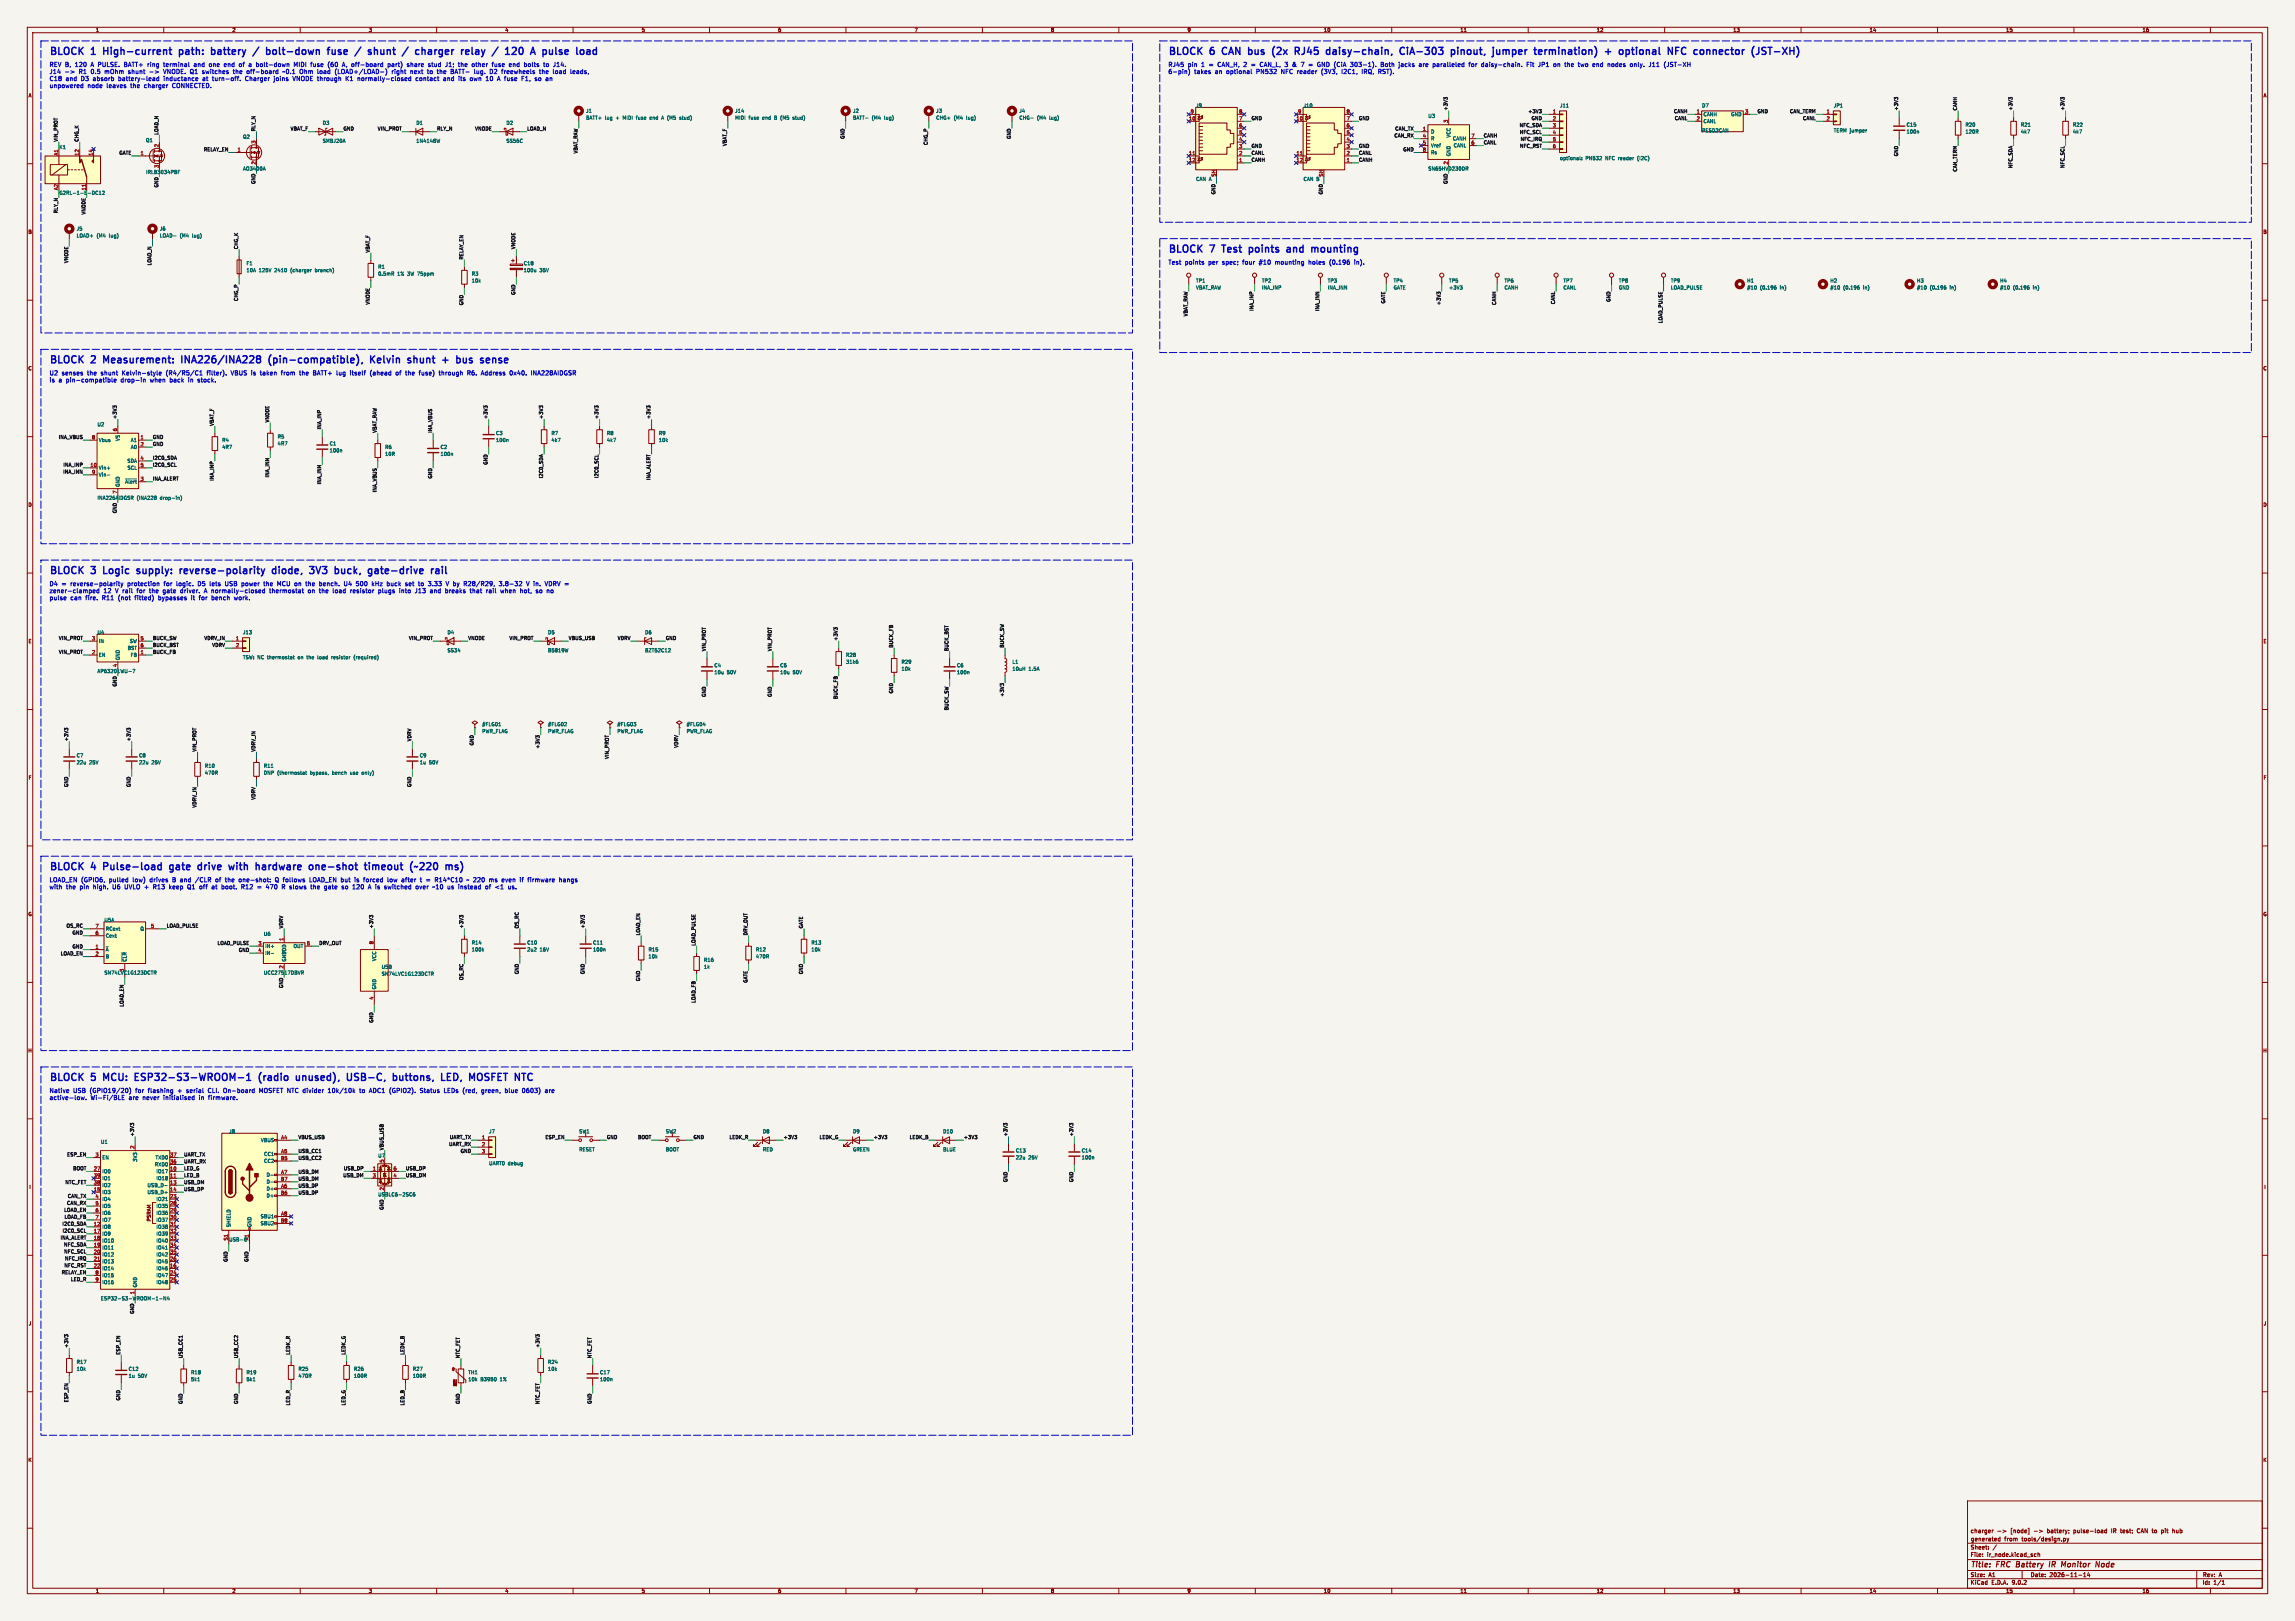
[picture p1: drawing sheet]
<svg xmlns="http://www.w3.org/2000/svg" width="841mm" height="594mm" viewBox="0 0 841 594" stroke-linecap="round" stroke-linejoin="round" font-family="sans-serif">
<defs><g id="words">
<g font-size="3.6" fill="#0000c2">
<text x="18" y="21.4">BLOCK</text>
<text x="33.6" y="21.4">1</text>
<text x="39.1" y="21.4">High-current</text>
<text x="67.9" y="21.4">path:</text>
<text x="80.7" y="21.4">battery</text>
<text x="97.2" y="21.4">/</text>
<text x="103" y="21.4">bolt-down</text>
<text x="126.6" y="21.4">fuse</text>
<text x="137.7" y="21.4">/</text>
<text x="143.5" y="21.4">shunt</text>
<text x="157.2" y="21.4">/</text>
<text x="162.9" y="21.4">charger</text>
<text x="180.7" y="21.4">relay</text>
<text x="199" y="21.4">120</text>
<text x="209.4" y="21.4">A</text>
<text x="214.7" y="21.4">pulse</text>
<text x="428" y="21.4">BLOCK</text>
<text x="443.6" y="21.4">6</text>
<text x="449.1" y="21.4">CAN</text>
<text x="459.7" y="21.4">bus</text>
<text x="469.6" y="21.4">(2x</text>
<text x="478.9" y="21.4">RJ45</text>
<text x="491.4" y="21.4">daisy-chain,</text>
<text x="519.5" y="21.4">CiA-303</text>
<text x="539.2" y="21.4">pinout,</text>
<text x="555.6" y="21.4">jumper</text>
<text x="571.9" y="21.4">termination)</text>
<text x="598.8" y="21.4">+</text>
<text x="605" y="21.4">optional</text>
<text x="623.9" y="21.4">NFC</text>
<text x="634.5" y="21.4">connector</text>
<text x="656.7" y="21.4">(JST-XH)</text>
<text x="428" y="93.9">BLOCK</text>
<text x="449.1" y="93.9">Test</text>
<text x="460" y="93.9">points</text>
<text x="474.9" y="93.9">and</text>
<text x="485" y="93.9">mounting</text>
<text x="18" y="134.4">BLOCK</text>
<text x="33.6" y="134.4">2</text>
<text x="39.1" y="134.4">Measurement:</text>
<text x="68.8" y="134.4">INA226/INA228</text>
<text x="101.8" y="134.4">(pin-compatible),</text>
<text x="140.1" y="134.4">Kelvin</text>
<text x="154.9" y="134.4">shunt</text>
<text x="168.5" y="134.4">+</text>
<text x="174.8" y="134.4">bus</text>
<text x="184.6" y="134.4">sense</text>
<text x="18" y="211.7">BLOCK</text>
<text x="33.6" y="211.7">3</text>
<text x="39.1" y="211.7">Logic</text>
<text x="52.4" y="211.7">supply:</text>
<text x="69.2" y="211.7">reverse-polarity</text>
<text x="104.2" y="211.7">diode,</text>
<text x="119" y="211.7">3V3</text>
<text x="129.2" y="211.7">buck,</text>
<text x="142.5" y="211.7">gate-drive</text>
<text x="18" y="320.2">BLOCK</text>
<text x="33.6" y="320.2">4</text>
<text x="39.1" y="320.2">Pulse-load</text>
<text x="64.5" y="320.2">gate</text>
<text x="75.9" y="320.2">drive</text>
<text x="88.3" y="320.2">with</text>
<text x="99.1" y="320.2">hardware</text>
<text x="119.7" y="320.2">one-shot</text>
<text x="141.2" y="320.2">timeout</text>
<text x="158.8" y="320.2">(~220</text>
<text x="18" y="397.4">BLOCK</text>
<text x="33.6" y="397.4">5</text>
<text x="39.1" y="397.4">MCU:</text>
<text x="51.7" y="397.4">ESP32-S3-WROOM-1</text>
<text x="98.2" y="397.4">(radio</text>
<text x="112.8" y="397.4">unused),</text>
<text x="132.6" y="397.4">USB-C,</text>
<text x="150.5" y="397.4">buttons,</text>
<text x="169.2" y="397.4">LED,</text>
<text x="180.5" y="397.4">MOSFET</text>
</g>
<g font-size="2.8" fill="#840000">
<text x="722" y="574.9">Title:</text>
<text x="731.7" y="574.9">FRC</text>
<text x="739.7" y="574.9">Battery</text>
<text x="752.6" y="574.9">IR</text>
<text x="757.9" y="574.9">Monitor</text>
<text x="771.2" y="574.9">Node</text>
</g>
<g font-size="2.2" fill="#0000c2">
<text x="18" y="24.8">REV B,</text>
<text x="18" y="27.4">J14</text>
<text x="18" y="30">C18</text>
<text x="24" y="30">and</text>
<text x="27.5" y="24.8">120</text>
<text x="28.9" y="27.4">R1</text>
<text x="29.7" y="30">D3</text>
<text x="33.4" y="24.8">A PULSE.</text>
<text x="33.4" y="27.4">0.5</text>
<text x="34.2" y="30">absorb</text>
<text x="38.6" y="27.4">mOhm</text>
<text x="43.6" y="30">battery-lead</text>
<text x="45.8" y="24.8">BATT+</text>
<text x="47.3" y="27.4">shunt</text>
<text x="54.6" y="24.8">ring</text>
<text x="60.4" y="30">inductance</text>
<text x="60.6" y="24.8">terminal</text>
<text x="60.6" y="27.4">VNODE. Q1</text>
<text x="71.8" y="24.8">and</text>
<text x="74.7" y="30">at</text>
<text x="75" y="27.4">switches</text>
<text x="77.5" y="24.8">one</text>
<text x="78.5" y="30">turn-off.</text>
<text x="83.1" y="24.8">end</text>
<text x="86.5" y="27.4">the</text>
<text x="88.8" y="24.8">of</text>
<text x="90.6" y="30">Charger</text>
<text x="91.6" y="27.4">off-board</text>
<text x="92.5" y="24.8">a</text>
<text x="95.3" y="24.8">bolt-down</text>
<text x="101.3" y="30">joins</text>
<text x="105" y="27.4">~0.1</text>
<text x="108.4" y="30">VNODE through</text>
<text x="109.3" y="24.8">MIDI</text>
<text x="111.3" y="27.4">Ohm</text>
<text x="115.6" y="24.8">fuse</text>
<text x="117.9" y="27.4">load</text>
<text x="122" y="24.8">(60</text>
<text x="124.4" y="27.4">(LOAD+/LOAD-)</text>
<text x="127.5" y="24.8">A, off-board</text>
<text x="128" y="30">K1</text>
<text x="132.5" y="30">normally-closed</text>
<text x="144.3" y="24.8">part)</text>
<text x="145.5" y="27.4">right</text>
<text x="151.6" y="24.8">share</text>
<text x="152.4" y="27.4">next</text>
<text x="153.9" y="30">contact</text>
<text x="158.8" y="27.4">to</text>
<text x="159.5" y="24.8">stud</text>
<text x="162.5" y="27.4">the</text>
<text x="164.2" y="30">and</text>
<text x="165.9" y="24.8">J1;</text>
<text x="167.6" y="27.4">BATT-</text>
<text x="169.9" y="30">its</text>
<text x="170.8" y="24.8">the</text>
<text x="174.2" y="30">own</text>
<text x="175.9" y="24.8">other</text>
<text x="176.3" y="27.4">lug.</text>
<text x="180.2" y="30">10</text>
<text x="182.2" y="27.4">D2</text>
<text x="183.4" y="24.8">fuse</text>
<text x="184.6" y="30">A fuse</text>
<text x="186.6" y="27.4">freewheels</text>
<text x="189.8" y="24.8">end</text>
<text x="193.7" y="30">F1,</text>
<text x="195.4" y="24.8">bolts</text>
<text x="198.7" y="30">so</text>
<text x="200.6" y="27.4">the</text>
<text x="202.7" y="24.8">to</text>
<text x="202.8" y="30">an</text>
<text x="205.7" y="27.4">load</text>
<text x="206.4" y="24.8">J14.</text>
<text x="212.3" y="27.4">leads,</text>
<text x="428" y="24.8">RJ45</text>
<text x="428" y="27.4">6-pin)</text>
<text x="435.2" y="24.8">pin</text>
<text x="437.6" y="27.4">takes</text>
<text x="440.2" y="24.8">1</text>
<text x="443.1" y="24.8">=</text>
<text x="445.3" y="27.4">an</text>
<text x="446.5" y="24.8">CAN_H, 2</text>
<text x="449.5" y="27.4">optional</text>
<text x="459" y="24.8">=</text>
<text x="460.6" y="27.4">PN532</text>
<text x="462.3" y="24.8">CAN_L, 3</text>
<text x="469.8" y="27.4">NFC reader</text>
<text x="474.5" y="24.8">&amp;</text>
<text x="477.8" y="24.8">7</text>
<text x="484" y="24.8">GND (CiA</text>
<text x="484.8" y="27.4">(3V3,</text>
<text x="492.4" y="27.4">I2C1,</text>
<text x="496.4" y="24.8">303-1).</text>
<text x="499.9" y="27.4">IRQ,</text>
<text x="506.1" y="27.4">RST).</text>
<text x="507.7" y="24.8">Both</text>
<text x="514.5" y="24.8">jacks</text>
<text x="522" y="24.8">are</text>
<text x="527.2" y="24.8">paralleled</text>
<text x="540.5" y="24.8">for</text>
<text x="545.3" y="24.8">daisy-chain.</text>
<text x="562" y="24.8">Fit</text>
<text x="566.4" y="24.8">JP1</text>
<text x="572.1" y="24.8">on</text>
<text x="576.4" y="24.8">the</text>
<text x="581.4" y="24.8">two</text>
<text x="586.8" y="24.8">end</text>
<text x="592.5" y="24.8">nodes</text>
<text x="600.8" y="24.8">only.</text>
<text x="607.9" y="24.8">J11</text>
<text x="613.5" y="24.8">(JST-XH</text>
<text x="18" y="32.5">unpowered</text>
<text x="32" y="32.5">node</text>
<text x="39.1" y="32.5">leaves</text>
<text x="48" y="32.5">the</text>
<text x="53.1" y="32.5">charger</text>
<text x="63.5" y="32.5">CONNECTED.</text>
<text x="428" y="97.3">Test</text>
<text x="434.2" y="97.3">points</text>
<text x="442.8" y="97.3">per</text>
<text x="448" y="97.3">spec;</text>
<text x="455.6" y="97.3">four</text>
<text x="461.8" y="97.3">#10</text>
<text x="467.8" y="97.3">mounting</text>
<text x="480.2" y="97.3">holes</text>
<text x="487.9" y="97.3">(0.196</text>
<text x="497.2" y="97.3">in).</text>
<text x="18" y="137.8">U2</text>
<text x="22.6" y="137.8">senses</text>
<text x="32" y="137.8">the</text>
<text x="37.1" y="137.8">shunt</text>
<text x="45" y="137.8">Kelvin-style</text>
<text x="61.2" y="137.8">(R4/R5/C1</text>
<text x="76.3" y="137.8">filter).</text>
<text x="85.3" y="137.8">VBUS is</text>
<text x="96.3" y="137.8">taken</text>
<text x="104.1" y="137.8">from</text>
<text x="110.9" y="137.8">the</text>
<text x="116" y="137.8">BATT+</text>
<text x="124.8" y="137.8">lug</text>
<text x="129.9" y="137.8">itself</text>
<text x="137.3" y="137.8">(ahead</text>
<text x="146.9" y="137.8">of</text>
<text x="150.6" y="137.8">the</text>
<text x="155.7" y="137.8">fuse)</text>
<text x="163.2" y="137.8">through</text>
<text x="173.7" y="137.8">R6.</text>
<text x="178.9" y="137.8">Address</text>
<text x="189.5" y="137.8">0x40.</text>
<text x="197.5" y="137.8">INA228AIDGSR</text>
<text x="18" y="140.4">is</text>
<text x="21.4" y="140.4">a</text>
<text x="24.2" y="140.4">pin-compatible</text>
<text x="44.4" y="140.4">drop-in</text>
<text x="55.3" y="140.4">when</text>
<text x="62.6" y="140.4">back</text>
<text x="69.5" y="140.4">in</text>
<text x="73.1" y="140.4">stock.</text>
<text x="18" y="215.1">D4</text>
<text x="22.5" y="215.1">=</text>
<text x="25.8" y="215.1">reverse-polarity</text>
<text x="46.8" y="215.1">protection</text>
<text x="60.3" y="215.1">for</text>
<text x="65" y="215.1">logic.</text>
<text x="73" y="215.1">D5</text>
<text x="77.5" y="215.1">lets</text>
<text x="83.2" y="215.1">USB</text>
<text x="89.4" y="215.1">power</text>
<text x="97.7" y="215.1">the</text>
<text x="102.8" y="215.1">MCU on</text>
<text x="113.5" y="215.1">the</text>
<text x="118.6" y="215.1">bench.</text>
<text x="127.8" y="215.1">U4</text>
<text x="132.3" y="215.1">500</text>
<text x="138.3" y="215.1">kHz</text>
<text x="143.9" y="215.1">buck</text>
<text x="150.8" y="215.1">set</text>
<text x="155.8" y="215.1">to</text>
<text x="159.5" y="215.1">3.33</text>
<text x="166.2" y="215.1">V by</text>
<text x="172.9" y="215.1">R28/R29,</text>
<text x="186" y="215.1">3.8-32</text>
<text x="196.2" y="215.1">V in.</text>
<text x="203.2" y="215.1">VDRV =</text>
<text x="18" y="217.6">zener-clamped</text>
<text x="18" y="220.2">pulse</text>
<text x="25.8" y="220.2">can</text>
<text x="31.4" y="220.2">fire.</text>
<text x="37.5" y="220.2">R11</text>
<text x="37.9" y="217.6">12</text>
<text x="42.3" y="217.6">V rail</text>
<text x="43.5" y="220.2">(not</text>
<text x="49.8" y="220.2">fitted)</text>
<text x="50.4" y="217.6">for</text>
<text x="55.1" y="217.6">the</text>
<text x="58.5" y="220.2">bypasses</text>
<text x="60.2" y="217.6">gate</text>
<text x="66.7" y="217.6">driver.</text>
<text x="70.7" y="220.2">it</text>
<text x="73.7" y="220.2">for</text>
<text x="75.6" y="217.6">A normally-closed</text>
<text x="78.4" y="220.2">bench</text>
<text x="86.9" y="220.2">work.</text>
<text x="99.8" y="217.6">thermostat</text>
<text x="114.1" y="217.6">on</text>
<text x="118.3" y="217.6">the</text>
<text x="123.4" y="217.6">load</text>
<text x="129.9" y="217.6">resistor</text>
<text x="140.4" y="217.6">plugs</text>
<text x="148.2" y="217.6">into</text>
<text x="154.1" y="217.6">J13</text>
<text x="159.7" y="217.6">and</text>
<text x="165.4" y="217.6">breaks</text>
<text x="174.6" y="217.6">that</text>
<text x="180.7" y="217.6">rail</text>
<text x="186.1" y="217.6">when</text>
<text x="193.4" y="217.6">hot,</text>
<text x="199.3" y="217.6">so</text>
<text x="18" y="323.6">LOAD_EN (GPIO6,</text>
<text x="40" y="323.6">pulled</text>
<text x="48.7" y="323.6">low)</text>
<text x="55.1" y="323.6">drives</text>
<text x="63.6" y="323.6">B and</text>
<text x="72.2" y="323.6">/CLR</text>
<text x="79.7" y="323.6">of</text>
<text x="83.5" y="323.6">the</text>
<text x="88.6" y="323.6">one-shot:</text>
<text x="102" y="323.6">Q follows</text>
<text x="114.9" y="323.6">LOAD_EN but</text>
<text x="131.7" y="323.6">is</text>
<text x="135.1" y="323.6">forced</text>
<text x="144" y="323.6">low</text>
<text x="149.3" y="323.6">after</text>
<text x="156.3" y="323.6">t</text>
<text x="158.6" y="323.6">=</text>
<text x="161.9" y="323.6">R14*C10</text>
<text x="173.8" y="323.6">~ 220</text>
<text x="182.2" y="323.6">ms</text>
<text x="187" y="323.6">even</text>
<text x="193.8" y="323.6">if</text>
<text x="196.8" y="323.6">firmware</text>
<text x="208.4" y="323.6">hangs</text>
<text x="18" y="326.1">with</text>
<text x="24.2" y="326.1">the</text>
<text x="29.2" y="326.1">pin</text>
<text x="34.3" y="326.1">high.</text>
<text x="41.5" y="326.1">U6</text>
<text x="46" y="326.1">UVLO +</text>
<text x="56.8" y="326.1">R13</text>
<text x="62.8" y="326.1">keep</text>
<text x="69.6" y="326.1">Q1</text>
<text x="74.2" y="326.1">off</text>
<text x="78.8" y="326.1">at</text>
<text x="82.5" y="326.1">boot.</text>
<text x="89.9" y="326.1">R12</text>
<text x="99.2" y="326.1">470</text>
<text x="105.1" y="326.1">R slows</text>
<text x="116" y="326.1">the</text>
<text x="121.1" y="326.1">gate</text>
<text x="127.6" y="326.1">so</text>
<text x="131.7" y="326.1">120</text>
<text x="137.7" y="326.1">A is</text>
<text x="143.8" y="326.1">switched</text>
<text x="155.4" y="326.1">over</text>
<text x="161.8" y="326.1">~10</text>
<text x="167.4" y="326.1">us</text>
<text x="171.5" y="326.1">instead</text>
<text x="181.5" y="326.1">of</text>
<text x="185.2" y="326.1">&lt;1</text>
<text x="18" y="400.8">Native</text>
<text x="26.7" y="400.8">USB</text>
<text x="32.9" y="400.8">(GPIO19/20)</text>
<text x="49.8" y="400.8">for</text>
<text x="54.5" y="400.8">flashing</text>
<text x="65.5" y="400.8">+</text>
<text x="68.8" y="400.8">serial</text>
<text x="76.9" y="400.8">CLI.</text>
<text x="82.6" y="400.8">On-board</text>
<text x="95.9" y="400.8">MOSFET NTC divider</text>
<text x="121.5" y="400.8">10k/10k</text>
<text x="133.2" y="400.8">to</text>
<text x="136.9" y="400.8">ADC1 (GPIO2).</text>
<text x="155.8" y="400.8">Status</text>
<text x="164.7" y="400.8">LEDs (red,</text>
<text x="178.7" y="400.8">green,</text>
<text x="187.4" y="400.8">blue</text>
<text x="193.9" y="400.8">0603)</text>
<text x="202.4" y="400.8">are</text>
<text x="18" y="403.4">active-low.</text>
<text x="33.1" y="403.4">Wi-Fi/BLE</text>
<text x="47.2" y="403.4">are</text>
<text x="52.4" y="403.4">never</text>
<text x="60.1" y="403.4">initialised</text>
<text x="73.3" y="403.4">in</text>
<text x="76.9" y="403.4">firmware.</text>
</g>
<g font-size="2.1" fill="#840000">
<text x="722" y="562">charger</text>
<text x="736.8" y="562">[node]</text>
<text x="750.5" y="562">battery;</text>
<text x="760.3" y="562">pulse-load</text>
<text x="774.3" y="562">IR test;</text>
<text x="784" y="562">CAN to</text>
<text x="793.2" y="562">pit</text>
<text x="797.4" y="562">hub</text>
<text x="722" y="568">Sheet:</text>
<text x="722" y="565.2">generated</text>
<text x="734.8" y="565.2">from</text>
<text x="741.7" y="565.2">tools/design.py</text>
<text x="722" y="570.7">File:</text>
<text x="728.1" y="570.7">ir_node.kicad_sch</text>
<text x="722" y="580.9">KiCad</text>
<text x="722" y="578.1">Size:</text>
<text x="728.7" y="578.1">A1</text>
<text x="729.7" y="580.9">E.D.A.</text>
<text x="737.3" y="580.9">9.0.2</text>
<text x="744" y="578.1">Date:</text>
<text x="751" y="578.1">2026-11-14</text>
<text x="807" y="578.3">Rev:</text>
<text x="807" y="580.9">Id:</text>
<text x="811.1" y="580.9">1/1</text>
<text x="813.4" y="578.3">A</text>
</g>
<g font-size="1.8" fill="#840000">
<text x="35" y="11.9">1</text>
<text x="85" y="11.9">2</text>
<text x="135" y="11.9">3</text>
<text x="185" y="11.9">4</text>
<text x="235" y="11.9">5</text>
<text x="285" y="11.9">6</text>
<text x="335" y="11.9">7</text>
<text x="385" y="11.9">8</text>
<text x="435" y="11.9">9</text>
<text x="485" y="11.9">10</text>
<text x="535" y="11.9">11</text>
<text x="585" y="11.9">12</text>
<text x="635" y="11.9">13</text>
<text x="685" y="11.9">14</text>
<text x="735" y="11.9">15</text>
<text x="785" y="11.9">16</text>
<text x="10.3" y="35.9">A</text>
<text x="829.3" y="35.9">A</text>
<text x="10.3" y="85.9">B</text>
<text x="829.2" y="85.9">B</text>
<text x="10.3" y="135.9">C</text>
<text x="829.2" y="135.9">C</text>
<text x="10.3" y="185.9">D</text>
<text x="829.2" y="185.9">D</text>
<text x="10.3" y="235.9">E</text>
<text x="829.3" y="235.9">E</text>
<text x="10.3" y="285.9">F</text>
<text x="829.3" y="285.9">F</text>
<text x="10.3" y="335.9">G</text>
<text x="829.2" y="335.9">G</text>
<text x="10.2" y="385.9">H</text>
<text x="829.2" y="385.9">H</text>
<text x="10.6" y="435.9">I</text>
<text x="829.6" y="435.9">I</text>
<text x="55.5" y="447.7" transform="rotate(-90 55.5 447.7)">PSRAM</text>
<text x="10.4" y="485.9">J</text>
<text x="829.4" y="485.9">J</text>
<text x="10.3" y="535.9">K</text>
<text x="829.2" y="535.9">K</text>
<text x="35" y="583.9">1</text>
<text x="85" y="583.9">2</text>
<text x="135" y="583.9">3</text>
<text x="185" y="583.9">4</text>
<text x="235" y="583.9">5</text>
<text x="285" y="583.9">6</text>
<text x="335" y="583.9">7</text>
<text x="385" y="583.9">8</text>
<text x="435" y="583.9">9</text>
<text x="485" y="583.9">10</text>
<text x="535" y="583.9">11</text>
<text x="585" y="583.9">12</text>
<text x="635" y="583.9">13</text>
<text x="685" y="583.9">14</text>
<text x="735" y="583.9">15</text>
<text x="785" y="583.9">16</text>
</g>
<g font-size="1.8" fill="#006464">
<text x="214.6" y="41.5">J1</text>
<text x="269.2" y="41.5">J14</text>
<text x="312.4" y="41.5">J2</text>
<text x="342.9" y="41.5">J3</text>
<text x="373.4" y="41.5">J4</text>
<text x="438.2" y="39.6">J9</text>
<text x="477.5" y="39.6">J10</text>
<text x="571.5" y="39.6">J11</text>
<text x="623.6" y="39.6">D7</text>
<text x="671.8" y="39.6">JP1</text>
<text x="118.1" y="45.9">D3</text>
<text x="152.4" y="45.9">D1</text>
<text x="185.4" y="45.9">D2</text>
<text x="214.6" y="44">BATT+</text>
<text x="221.7" y="44">lug</text>
<text x="225.8" y="44">+</text>
<text x="228.6" y="44">MIDI</text>
<text x="233.7" y="44">fuse</text>
<text x="238.8" y="44">end</text>
<text x="243.4" y="44">A (M5</text>
<text x="250.3" y="44">stud)</text>
<text x="269.2" y="44">MIDI</text>
<text x="274.4" y="44">fuse</text>
<text x="279.5" y="44">end</text>
<text x="284.1" y="44">B</text>
<text x="286.5" y="44">(M5</text>
<text x="291.2" y="44">stud)</text>
<text x="312.4" y="44">BATT-</text>
<text x="319.5" y="44">(M4</text>
<text x="324.1" y="44">lug)</text>
<text x="342.9" y="44">CHG+</text>
<text x="349.5" y="44">(M4</text>
<text x="354.2" y="44">lug)</text>
<text x="373.4" y="44">CHG-</text>
<text x="380" y="44">(M4</text>
<text x="384.7" y="44">lug)</text>
<text x="523.2" y="43.4">U3</text>
<text x="624.1" y="42.8">CANH</text>
<text x="624.1" y="45.3">CANL</text>
<text x="634.2" y="42.8">GND</text>
<text x="698.5" y="46.6">C15</text>
<text x="720.1" y="46.6">R20</text>
<text x="740.4" y="46.6">R21</text>
<text x="759.5" y="46.6">R22</text>
<text x="53.3" y="52.3">Q1</text>
<text x="88.9" y="51">Q2</text>
<text x="118.1" y="52.5">SMBJ20A</text>
<text x="152.4" y="52.5">1N4148W</text>
<text x="185.4" y="52.5">SS56C</text>
<text x="524.3" y="49.1">D</text>
<text x="524.3" y="51.7">R</text>
<text x="531.7" y="50.6" transform="rotate(-90 531.7 50.6)">VCC</text>
<text x="532.2" y="51.7">CANH</text>
<text x="623.6" y="48.7">PESD2CAN</text>
<text x="671.8" y="48.7">TERM jumper</text>
<text x="698.5" y="49.1">100n</text>
<text x="720.1" y="49.1">120R</text>
<text x="740.4" y="49.1">4k7</text>
<text x="759.5" y="49.1">4k7</text>
<text x="21.6" y="54.8">K1</text>
<text x="524.3" y="54.2">Vref</text>
<text x="524.3" y="56.7">Rs</text>
<text x="531.7" y="57.4" transform="rotate(-90 531.7 57.4)">GND</text>
<text x="532.5" y="54.2">CANL</text>
<text x="571.5" y="58.9">optional:</text>
<text x="581" y="58.9">PN532</text>
<text x="588.4" y="58.9">NFC reader</text>
<text x="600.5" y="58.9">(I2C)</text>
<text x="53.3" y="64">IRLB3034PBF</text>
<text x="88.9" y="62.7">AO3400A</text>
<text x="484.9" y="64.9" transform="rotate(-90 484.9 64.9)">SH</text>
<text x="523.2" y="62.7">SN65HVD230DR</text>
<text x="21.6" y="71.6">G2RL-1-E-DC12</text>
<text x="31.5" y="69.9" transform="rotate(-90 31.5 69.9)">11</text>
<text x="438.2" y="66.5">CAN A</text>
<text x="477.5" y="66.5">CAN B</text>
<text x="27.9" y="84.7">J5</text>
<text x="27.9" y="87.2">LOAD+</text>
<text x="35.4" y="87.2">(M4</text>
<text x="40.1" y="87.2">lug)</text>
<text x="58.4" y="84.7">J6</text>
<text x="58.4" y="87.2">LOAD-</text>
<text x="65.9" y="87.2">(M4</text>
<text x="70.6" y="87.2">lug)</text>
<text x="90.2" y="97.4">F1</text>
<text x="90.2" y="99.9">10A</text>
<text x="94.9" y="99.9">125V</text>
<text x="100.7" y="99.9">2410</text>
<text x="106.8" y="99.9">(charger</text>
<text x="116" y="99.9">branch)</text>
<text x="138.4" y="98.7">R1</text>
<text x="138.4" y="101.2">0.5mR</text>
<text x="145.6" y="101.2">1%</text>
<text x="149.4" y="101.2">3W 75ppm</text>
<text x="172.7" y="101.2">R3</text>
<text x="191.8" y="99.9">100u</text>
<text x="191.8" y="97.4">C18</text>
<text x="197.7" y="99.9">35V</text>
<text x="172.7" y="103.7">10k</text>
<text x="438.2" y="103.7">TP1</text>
<text x="438.2" y="106.3">VBAT_RAW</text>
<text x="462.3" y="103.7">TP2</text>
<text x="462.3" y="106.3">INA_INP</text>
<text x="486.4" y="103.7">TP3</text>
<text x="486.4" y="106.3">INA_INN</text>
<text x="510.5" y="103.7">TP4</text>
<text x="510.5" y="106.3">GATE</text>
<text x="530.9" y="103.7">TP5</text>
<text x="530.9" y="106.3">+3V3</text>
<text x="551.2" y="103.7">TP6</text>
<text x="551.2" y="106.3">CANH</text>
<text x="572.8" y="103.7">TP7</text>
<text x="572.8" y="106.3">CANL</text>
<text x="593.1" y="103.7">TP8</text>
<text x="593.1" y="106.3">GND</text>
<text x="612.1" y="103.7">TP9</text>
<text x="612.1" y="106.3">LOAD_PULSE</text>
<text x="640.1" y="103.7">H1</text>
<text x="640.1" y="106.3">#10</text>
<text x="644.9" y="106.3">(0.196</text>
<text x="652.4" y="106.3">in)</text>
<text x="670.6" y="103.7">H2</text>
<text x="670.6" y="106.3">#10</text>
<text x="675.4" y="106.3">(0.196</text>
<text x="682.9" y="106.3">in)</text>
<text x="702.3" y="103.7">H3</text>
<text x="702.3" y="106.3">#10</text>
<text x="707.2" y="106.3">(0.196</text>
<text x="714.6" y="106.3">in)</text>
<text x="732.8" y="103.7">H4</text>
<text x="732.8" y="106.3">#10</text>
<text x="737.7" y="106.3">(0.196</text>
<text x="745.1" y="106.3">in)</text>
<text x="35.6" y="156.4">U2</text>
<text x="44" y="161.8" transform="rotate(-90 44 161.8)">VS</text>
<text x="101.6" y="160.9">R5</text>
<text x="181.6" y="159.6">C3</text>
<text x="201.9" y="159.6">R7</text>
<text x="222.3" y="159.6">R8</text>
<text x="241.3" y="159.6">R9</text>
<text x="36.1" y="162.2">Vbus</text>
<text x="47.8" y="162.2">A1</text>
<text x="47.8" y="164.7">A0</text>
<text x="81.3" y="162.2">R4</text>
<text x="81.3" y="164.7">4R7</text>
<text x="101.6" y="163.4">4R7</text>
<text x="120.7" y="163.4">C1</text>
<text x="120.7" y="166">100n</text>
<text x="141" y="164.7">R6</text>
<text x="141" y="167.2">10R</text>
<text x="161.3" y="164.7">C2</text>
<text x="161.3" y="167.2">100n</text>
<text x="181.6" y="162.2">100n</text>
<text x="201.9" y="162.2">4k7</text>
<text x="222.3" y="162.2">4k7</text>
<text x="241.3" y="162.2">10k</text>
<text x="36.1" y="172.3">Vin+</text>
<text x="46.5" y="169.8">SDA</text>
<text x="46.6" y="172.3">SCL</text>
<text x="36.1" y="174.9">Vin-</text>
<text x="44" y="178.6" transform="rotate(-90 44 178.6)">GND</text>
<text x="45.7" y="177.4">~{Alert}</text>
<text x="35.6" y="183.3">INA226AIDGSR</text>
<text x="50.1" y="183.3">(INA228</text>
<text x="58.8" y="183.3">drop-in)</text>
<text x="35.6" y="232.6">U4</text>
<text x="88.9" y="232.6">J13</text>
<text x="163.8" y="232.6">D4</text>
<text x="200.7" y="232.6">D5</text>
<text x="236.2" y="232.6">D6</text>
<text x="36.1" y="235.8">IN</text>
<text x="46.6" y="238.4">BST</text>
<text x="47.4" y="235.8">SW</text>
<text x="163.8" y="239.2">SS34</text>
<text x="200.7" y="239.2">B5819W</text>
<text x="236.2" y="239.2">BZT52C12</text>
<text x="36.1" y="240.9">EN</text>
<text x="44" y="242.1" transform="rotate(-90 44 242.1)">GND</text>
<text x="47.7" y="240.9">FB</text>
<text x="88.9" y="241.8">TSW: NC thermostat</text>
<text x="109.5" y="241.8">on</text>
<text x="112.9" y="241.8">the</text>
<text x="117.1" y="241.8">load</text>
<text x="122.4" y="241.8">resistor</text>
<text x="130.7" y="241.8">(required)</text>
<text x="261.6" y="244.7">C4</text>
<text x="285.8" y="244.7">C5</text>
<text x="309.9" y="240.9">R28</text>
<text x="309.9" y="243.4">31k6</text>
<text x="330.2" y="246">10k</text>
<text x="330.2" y="243.4">R29</text>
<text x="350.5" y="244.7">C6</text>
<text x="370.8" y="246">10uH</text>
<text x="370.8" y="243.4">L1</text>
<text x="376.9" y="246">1.5A</text>
<text x="35.6" y="246.8">AP63201WU-7</text>
<text x="261.6" y="247.2">10u</text>
<text x="266.4" y="247.2">50V</text>
<text x="285.8" y="247.2">10u</text>
<text x="290.5" y="247.2">50V</text>
<text x="350.5" y="247.2">100n</text>
<text x="176.5" y="266.3">#FLG01</text>
<text x="176.5" y="268.8">PWR_FLAG</text>
<text x="200.7" y="266.3">#FLG02</text>
<text x="200.7" y="268.8">PWR_FLAG</text>
<text x="226.1" y="266.3">#FLG03</text>
<text x="226.1" y="268.8">PWR_FLAG</text>
<text x="251.5" y="266.3">#FLG04</text>
<text x="251.5" y="268.8">PWR_FLAG</text>
<text x="27.9" y="277.7">C7</text>
<text x="27.9" y="280.3">22u</text>
<text x="32.7" y="280.3">25V</text>
<text x="50.8" y="277.7">C8</text>
<text x="50.8" y="280.3">22u</text>
<text x="55.5" y="280.3">25V</text>
<text x="74.9" y="281.5">R10</text>
<text x="96.5" y="281.5">R11</text>
<text x="153.7" y="277.7">C9</text>
<text x="153.7" y="280.3">1u</text>
<text x="157.2" y="280.3">50V</text>
<text x="74.9" y="284.1">470R</text>
<text x="96.5" y="284.1">DNP</text>
<text x="101.6" y="284.1">(thermostat</text>
<text x="113.8" y="284.1">bypass,</text>
<text x="122.1" y="284.1">bench</text>
<text x="128.9" y="284.1">use</text>
<text x="133.3" y="284.1">only)</text>
<text x="38.1" y="338">U5A</text>
<text x="38.6" y="341.2">RCext</text>
<text x="51.3" y="341.2">Q</text>
<text x="38.6" y="343.8">Cext</text>
<text x="96.5" y="343.1">U6</text>
<text x="97" y="347.6">IN+</text>
<text x="107.4" y="347.6">OUT</text>
<text x="172.7" y="346.3">R14</text>
<text x="193" y="346.3">C10</text>
<text x="217.2" y="346.3">C11</text>
<text x="297.2" y="346.3">R13</text>
<text x="38.6" y="348.8">~{A}</text>
<text x="38.6" y="351.4">B</text>
<text x="46.6" y="352.6" transform="rotate(-90 46.6 352.6)">~{CLR}</text>
<text x="97" y="350.1">IN-</text>
<text x="105" y="352.6" transform="rotate(-90 105 352.6)">GND</text>
<text x="105" y="349.8" transform="rotate(-90 105 349.8)">VDD</text>
<text x="138" y="352.3" transform="rotate(-90 138 352.3)">VCC</text>
<text x="172.7" y="348.8">100k</text>
<text x="193" y="348.8">2u2</text>
<text x="197.8" y="348.8">16V</text>
<text x="217.2" y="348.8">100n</text>
<text x="237.5" y="351.4">10k</text>
<text x="237.5" y="348.8">R15</text>
<text x="257.8" y="352.7">R16</text>
<text x="276.9" y="351.4">470R</text>
<text x="276.9" y="348.8">R12</text>
<text x="297.2" y="348.8">10k</text>
<text x="38.1" y="357.3">SN74LVC1G123DCTR</text>
<text x="45.5" y="356.3" transform="rotate(-90 45.5 356.3)">3</text>
<text x="96.5" y="357.3">UCC27517DBVR</text>
<text x="139.7" y="357.7">SN74LVC1G123DCTR</text>
<text x="139.7" y="355.2">U5B</text>
<text x="257.8" y="355.2">1k</text>
<text x="138" y="362.7" transform="rotate(-90 138 362.7)">GND</text>
<text x="36.8" y="419.3">U1</text>
<text x="83.8" y="415.5">J8</text>
<text x="95.5" y="418.7">VBUS</text>
<text x="179.1" y="415.5">J7</text>
<text x="212.1" y="415.5">SW1</text>
<text x="243.8" y="415.5">SW2</text>
<text x="279.4" y="415.5">D8</text>
<text x="312.4" y="415.5">D9</text>
<text x="345.4" y="415.5">D10</text>
<text x="37.3" y="425">EN</text>
<text x="50.4" y="425.9" transform="rotate(-90 50.4 425.9)">3V3</text>
<text x="56.9" y="425">TXD0</text>
<text x="96.6" y="423.8">CC1</text>
<text x="138.4" y="424.4">U7</text>
<text x="212.1" y="422.1">RESET</text>
<text x="243.8" y="422.1">BOOT</text>
<text x="279.4" y="422.1">RED</text>
<text x="312.4" y="422.1">GREEN</text>
<text x="345.4" y="422.1">BLUE</text>
<text x="372.1" y="422.5">C13</text>
<text x="372.1" y="425">22u</text>
<text x="376.9" y="425">25V</text>
<text x="396.2" y="425">100n</text>
<text x="396.2" y="422.5">C14</text>
<text x="37.3" y="430.1">IO0</text>
<text x="56.6" y="427.6">RXD0</text>
<text x="57.2" y="430.1">IO17</text>
<text x="96.6" y="426.3">CC2</text>
<text x="97.5" y="431.4">D-</text>
<text x="179.1" y="427.2">UART0</text>
<text x="186.1" y="427.2">debug</text>
<text x="37.3" y="432.7">IO1</text>
<text x="37.3" y="435.2">IO2</text>
<text x="37.3" y="437.7">IO3</text>
<text x="53.9" y="435.2">USB_D-</text>
<text x="53.9" y="437.7">USB_D+</text>
<text x="57.2" y="432.7">IO18</text>
<text x="97.5" y="433.9">D-</text>
<text x="97.5" y="436.5">D+</text>
<text x="37.3" y="440.3">IO4</text>
<text x="37.3" y="442.8">IO5</text>
<text x="57.2" y="440.3">IO21</text>
<text x="57.2" y="442.8">IO35</text>
<text x="97.5" y="439">D+</text>
<text x="138.4" y="438.6">USBLC6-2SC6</text>
<text x="37.3" y="445.4">IO6</text>
<text x="37.3" y="447.9">IO7</text>
<text x="57.2" y="445.4">IO36</text>
<text x="57.2" y="447.9">IO37</text>
<text x="84.7" y="449.8" transform="rotate(-90 84.7 449.8)">SHIELD</text>
<text x="92.3" y="449.8" transform="rotate(-90 92.3 449.8)">GND</text>
<text x="95.4" y="446.6">SBU1</text>
<text x="95.4" y="449.2">SBU2</text>
<text x="37.3" y="450.4">IO8</text>
<text x="37.3" y="453">IO9</text>
<text x="37.3" y="455.5">IO10</text>
<text x="57.2" y="450.4">IO38</text>
<text x="57.2" y="453">IO39</text>
<text x="57.2" y="455.5">IO40</text>
<text x="83.8" y="455.1">USB-C</text>
<text x="91.2" y="454.6" transform="rotate(-90 91.2 454.6)">A1</text>
<text x="37.3" y="458.1">IO11</text>
<text x="37.3" y="460.6">IO12</text>
<text x="57.2" y="458.1">IO41</text>
<text x="57.2" y="460.6">IO42</text>
<text x="37.3" y="463.1">IO13</text>
<text x="37.3" y="465.7">IO14</text>
<text x="57.2" y="463.1">IO45</text>
<text x="57.2" y="465.7">IO46</text>
<text x="37.3" y="468.2">IO15</text>
<text x="37.3" y="470.8">IO16</text>
<text x="50.4" y="471.9" transform="rotate(-90 50.4 471.9)">GND</text>
<text x="57.2" y="468.2">IO47</text>
<text x="57.2" y="470.8">IO48</text>
<text x="36.8" y="476.7">ESP32-S3-WROOM-1-N4</text>
<text x="27.9" y="502.5">10k</text>
<text x="27.9" y="500">R17</text>
<text x="47" y="502.5">C12</text>
<text x="69.9" y="503.8">R18</text>
<text x="90.2" y="503.8">R19</text>
<text x="109.2" y="502.5">R25</text>
<text x="129.5" y="502.5">R26</text>
<text x="151.1" y="502.5">R27</text>
<text x="171.5" y="503.8">TH1</text>
<text x="200.7" y="502.5">10k</text>
<text x="200.7" y="500">R24</text>
<text x="219.7" y="503.8">C17</text>
<text x="47" y="505.1">1u</text>
<text x="50.5" y="505.1">50V</text>
<text x="69.9" y="506.3">5k1</text>
<text x="90.2" y="506.3">5k1</text>
<text x="109.2" y="505.1">470R</text>
<text x="129.5" y="505.1">100R</text>
<text x="151.1" y="505.1">100R</text>
<text x="171.5" y="506.3">10k</text>
<text x="176.1" y="506.3">B3950</text>
<text x="183.4" y="506.3">1%</text>
<text x="219.7" y="506.3">100n</text>
</g>
<g font-size="1.8" fill="#a90000">
<text x="436.2" y="41.7">9</text>
<text x="454" y="41.7">8</text>
<text x="475.5" y="41.7">9</text>
<text x="493.3" y="41.7">8</text>
<text x="568.9" y="41.7">1</text>
<text x="621.6" y="41.7">1</text>
<text x="639.4" y="41.7">3</text>
<text x="669.2" y="41.7">1</text>
<text x="435.6" y="44.2">10</text>
<text x="454" y="44.2">7</text>
<text x="454" y="46.7">6</text>
<text x="474.9" y="44.2">10</text>
<text x="493.3" y="44.2">7</text>
<text x="493.3" y="46.7">6</text>
<text x="530.6" y="45.2" transform="rotate(-90 530.6 45.2)">3</text>
<text x="568.9" y="44.2">2</text>
<text x="568.9" y="46.7">3</text>
<text x="621.6" y="44.2">2</text>
<text x="669.2" y="44.2">2</text>
<text x="93.7" y="52.8" transform="rotate(-90 93.7 52.8)">3</text>
<text x="454" y="49.3">5</text>
<text x="454" y="51.8">4</text>
<text x="493.3" y="49.3">5</text>
<text x="493.3" y="51.8">4</text>
<text x="521.3" y="48">1</text>
<text x="521.3" y="50.5">4</text>
<text x="521.3" y="53.1">5</text>
<text x="539" y="50.5">7</text>
<text x="539" y="53.1">6</text>
<text x="568.9" y="49.3">4</text>
<text x="568.9" y="51.8">5</text>
<text x="21.3" y="57.1" transform="rotate(-90 21.3 57.1)">A1</text>
<text x="29" y="57.2" transform="rotate(-90 29 57.2)">12</text>
<text x="34" y="57.2" transform="rotate(-90 34 57.2)">14</text>
<text x="51.4" y="56.9">1</text>
<text x="58.2" y="54" transform="rotate(-90 58.2 54)">2</text>
<text x="86.9" y="55.6">1</text>
<text x="435.6" y="56.9">11</text>
<text x="435.6" y="59.4">12</text>
<text x="454" y="54.4">3</text>
<text x="454" y="56.9">2</text>
<text x="454" y="59.4">1</text>
<text x="474.9" y="56.9">11</text>
<text x="474.9" y="59.4">12</text>
<text x="493.3" y="54.4">3</text>
<text x="493.3" y="56.9">2</text>
<text x="493.3" y="59.4">1</text>
<text x="521.3" y="55.6">8</text>
<text x="568.9" y="54.4">6</text>
<text x="58.2" y="61.7" transform="rotate(-90 58.2 61.7)">3</text>
<text x="93.7" y="60.4" transform="rotate(-90 93.7 60.4)">2</text>
<text x="445.5" y="64.9" transform="rotate(-90 445.5 64.9)">SH</text>
<text x="530.6" y="60.4" transform="rotate(-90 530.6 60.4)">2</text>
<text x="21.3" y="69.8" transform="rotate(-90 21.3 69.8)">A2</text>
<text x="33.6" y="161">8</text>
<text x="42.9" y="158.2" transform="rotate(-90 42.9 158.2)">6</text>
<text x="51.4" y="161">1</text>
<text x="51.4" y="163.6">2</text>
<text x="33" y="171.2">10</text>
<text x="33.6" y="173.7">9</text>
<text x="51.4" y="168.7">4</text>
<text x="51.4" y="171.2">5</text>
<text x="51.4" y="176.3">3</text>
<text x="42.9" y="181" transform="rotate(-90 42.9 181)">7</text>
<text x="33.6" y="234.7">3</text>
<text x="33.6" y="239.8">2</text>
<text x="51.4" y="234.7">5</text>
<text x="51.4" y="237.2">6</text>
<text x="51.4" y="239.8">1</text>
<text x="86.3" y="234.7">1</text>
<text x="86.3" y="237.2">2</text>
<text x="42.9" y="244.5" transform="rotate(-90 42.9 244.5)">4</text>
<text x="34.9" y="340.1">7</text>
<text x="55.2" y="340.1">5</text>
<text x="34.9" y="342.6">6</text>
<text x="34.9" y="347.7">1</text>
<text x="94.5" y="346.5">3</text>
<text x="103.9" y="344.9" transform="rotate(-90 103.9 344.9)">1</text>
<text x="112.3" y="346.5">5</text>
<text x="136.9" y="346.1" transform="rotate(-90 136.9 346.1)">8</text>
<text x="34.9" y="350.3">2</text>
<text x="94.5" y="349">4</text>
<text x="103.9" y="355" transform="rotate(-90 103.9 355)">2</text>
<text x="136.9" y="366.5" transform="rotate(-90 136.9 366.5)">4</text>
<text x="102.9" y="417.6">A4</text>
<text x="176.5" y="417.6">1</text>
<text x="34.9" y="423.9">3</text>
<text x="49.3" y="421.1" transform="rotate(-90 49.3 421.1)">2</text>
<text x="62.2" y="423.9">37</text>
<text x="102.8" y="425.2">B5</text>
<text x="102.9" y="422.7">A5</text>
<text x="176.5" y="420.1">2</text>
<text x="176.5" y="422.7">3</text>
<text x="34.2" y="429">27</text>
<text x="34.2" y="431.5">39</text>
<text x="62.2" y="426.5">36</text>
<text x="62.2" y="429">10</text>
<text x="62.2" y="431.5">11</text>
<text x="102.9" y="430.3">A7</text>
<text x="136.5" y="429">1</text>
<text x="136.5" y="431.5">3</text>
<text x="140.7" y="426.2" transform="rotate(-90 140.7 426.2)">5</text>
<text x="144.1" y="429">6</text>
<text x="144.1" y="431.5">4</text>
<text x="34.2" y="434.1">38</text>
<text x="34.2" y="436.6">15</text>
<text x="62.2" y="434.1">13</text>
<text x="62.2" y="436.6">14</text>
<text x="102.8" y="432.8">B7</text>
<text x="102.8" y="437.9">B6</text>
<text x="102.9" y="435.4">A6</text>
<text x="140.7" y="436.3" transform="rotate(-90 140.7 436.3)">2</text>
<text x="34.9" y="439.2">4</text>
<text x="34.9" y="441.7">5</text>
<text x="62.2" y="439.2">23</text>
<text x="62.2" y="441.7">28</text>
<text x="34.2" y="449.3">12</text>
<text x="34.9" y="444.2">6</text>
<text x="34.9" y="446.8">7</text>
<text x="62.2" y="444.2">29</text>
<text x="62.2" y="446.8">30</text>
<text x="62.2" y="449.3">31</text>
<text x="102.8" y="448.1">B8</text>
<text x="102.9" y="445.5">A8</text>
<text x="34.2" y="451.9">17</text>
<text x="34.2" y="454.4">18</text>
<text x="62.2" y="451.9">32</text>
<text x="62.2" y="454.4">33</text>
<text x="83.6" y="454.7" transform="rotate(-90 83.6 454.7)">S1</text>
<text x="34.2" y="456.9">19</text>
<text x="34.2" y="459.5">20</text>
<text x="62.2" y="456.9">34</text>
<text x="62.2" y="459.5">35</text>
<text x="34.2" y="462">21</text>
<text x="34.2" y="464.6">22</text>
<text x="34.9" y="467.1">8</text>
<text x="62.2" y="462">26</text>
<text x="62.2" y="464.6">16</text>
<text x="62.2" y="467.1">24</text>
<text x="34.9" y="469.6">9</text>
<text x="62.2" y="469.6">25</text>
<text x="49.3" y="474.4" transform="rotate(-90 49.3 474.4)">1</text>
</g>
<g font-size="1.8" fill="#0f0f0f">
<text x="530.5" y="40.6" transform="rotate(-90 530.5 40.6)">+3V3</text>
<text x="559.9" y="41.6">+3V3</text>
<text x="613.3" y="41.6">CANH</text>
<text x="643.9" y="41.6">GND</text>
<text x="655.8" y="41.6">CAN_TERM</text>
<text x="695.6" y="40.6" transform="rotate(-90 695.6 40.6)">+3V3</text>
<text x="717.2" y="40.6" transform="rotate(-90 717.2 40.6)">CANH</text>
<text x="737.5" y="40.6" transform="rotate(-90 737.5 40.6)">+3V3</text>
<text x="756.6" y="40.6" transform="rotate(-90 756.6 40.6)">+3V3</text>
<text x="106.4" y="47.9">VBAT_F</text>
<text x="125.7" y="47.9">GND</text>
<text x="138.3" y="47.9">VIN_PROT</text>
<text x="160" y="47.9">RLY_N</text>
<text x="174" y="47.9">VNODE</text>
<text x="193" y="47.9">LOAD_N</text>
<text x="458.5" y="44.1">GND</text>
<text x="497.8" y="44.1">GND</text>
<text x="511.1" y="47.9">CAN_TX</text>
<text x="556.7" y="46.6">NFC_SDA</text>
<text x="561.1" y="44.1">GND</text>
<text x="613.6" y="44.1">CANL</text>
<text x="660.6" y="44.1">CANL</text>
<text x="21.2" y="52.1" transform="rotate(-90 21.2 52.1)">VIN_PROT</text>
<text x="28.9" y="52.1" transform="rotate(-90 28.9 52.1)">CHG_K</text>
<text x="58.1" y="49.5" transform="rotate(-90 58.1 49.5)">LOAD_N</text>
<text x="93.6" y="48.3" transform="rotate(-90 93.6 48.3)">RLY_N</text>
<text x="266.4" y="53.7" transform="rotate(-90 266.4 53.7)">VBAT_F</text>
<text x="309.5" y="51.1" transform="rotate(-90 309.5 51.1)">GND</text>
<text x="340" y="53.3" transform="rotate(-90 340 53.3)">CHG_P</text>
<text x="370.5" y="51.1" transform="rotate(-90 370.5 51.1)">GND</text>
<text x="510.8" y="50.5">CAN_RX</text>
<text x="543.6" y="50.5">CANH</text>
<text x="543.6" y="53">CANL</text>
<text x="556.8" y="49.2">NFC_SCL</text>
<text x="557.1" y="51.7">NFC_IRQ</text>
<text x="43.6" y="56.8">GATE</text>
<text x="74.5" y="55.5">RELAY_EN</text>
<text x="211.7" y="56.4" transform="rotate(-90 211.7 56.4)">VBAT_RAW</text>
<text x="458.5" y="54.3">GND</text>
<text x="458.5" y="56.8">CANL</text>
<text x="458.5" y="59.3">CANH</text>
<text x="497.8" y="54.3">GND</text>
<text x="497.8" y="56.8">CANL</text>
<text x="497.8" y="59.3">CANH</text>
<text x="514.1" y="55.5">GND</text>
<text x="556.8" y="54.3">NFC_RST</text>
<text x="695.6" y="57.4" transform="rotate(-90 695.6 57.4)">GND</text>
<text x="717.2" y="63" transform="rotate(-90 717.2 63)">CAN_TERM</text>
<text x="737.5" y="61.8" transform="rotate(-90 737.5 61.8)">NFC_SDA</text>
<text x="756.6" y="61.7" transform="rotate(-90 756.6 61.7)">NFC_SCL</text>
<text x="58.1" y="68.8" transform="rotate(-90 58.1 68.8)">GND</text>
<text x="93.6" y="67.6" transform="rotate(-90 93.6 67.6)">GND</text>
<text x="445.4" y="71.4" transform="rotate(-90 445.4 71.4)">GND</text>
<text x="484.8" y="71.4" transform="rotate(-90 484.8 71.4)">GND</text>
<text x="530.5" y="67.6" transform="rotate(-90 530.5 67.6)">GND</text>
<text x="21.2" y="78.3" transform="rotate(-90 21.2 78.3)">RLY_N</text>
<text x="31.4" y="78.8" transform="rotate(-90 31.4 78.8)">VNODE</text>
<text x="87.3" y="91.4" transform="rotate(-90 87.3 91.4)">CHG_K</text>
<text x="135.5" y="92.7" transform="rotate(-90 135.5 92.7)">VBAT_F</text>
<text x="169.8" y="95.2" transform="rotate(-90 169.8 95.2)">RELAY_EN</text>
<text x="188.9" y="91.4" transform="rotate(-90 188.9 91.4)">VNODE</text>
<text x="25.1" y="96.5" transform="rotate(-90 25.1 96.5)">VNODE</text>
<text x="55.5" y="97.4" transform="rotate(-90 55.5 97.4)">LOAD_N</text>
<text x="87.3" y="110.5" transform="rotate(-90 87.3 110.5)">CHG_P</text>
<text x="135.5" y="111.8" transform="rotate(-90 135.5 111.8)">VNODE</text>
<text x="169.8" y="112" transform="rotate(-90 169.8 112)">GND</text>
<text x="188.9" y="108.2" transform="rotate(-90 188.9 108.2)">GND</text>
<text x="507.7" y="111.4" transform="rotate(-90 507.7 111.4)">GATE</text>
<text x="528" y="112" transform="rotate(-90 528 112)">+3V3</text>
<text x="548.3" y="111.9" transform="rotate(-90 548.3 111.9)">CANH</text>
<text x="569.9" y="111.6" transform="rotate(-90 569.9 111.6)">CANL</text>
<text x="590.2" y="110.8" transform="rotate(-90 590.2 110.8)">GND</text>
<text x="435.3" y="116.1" transform="rotate(-90 435.3 116.1)">VBAT_RAW</text>
<text x="459.4" y="114.1" transform="rotate(-90 459.4 114.1)">INA_INP</text>
<text x="483.5" y="114.1" transform="rotate(-90 483.5 114.1)">INA_INN</text>
<text x="609.3" y="118.6" transform="rotate(-90 609.3 118.6)">LOAD_PULSE</text>
<text x="42.8" y="153.7" transform="rotate(-90 42.8 153.7)">+3V3</text>
<text x="98.7" y="154.9" transform="rotate(-90 98.7 154.9)">VNODE</text>
<text x="178.7" y="153.7" transform="rotate(-90 178.7 153.7)">+3V3</text>
<text x="199" y="153.7" transform="rotate(-90 199 153.7)">+3V3</text>
<text x="219.4" y="153.7" transform="rotate(-90 219.4 153.7)">+3V3</text>
<text x="238.4" y="153.7" transform="rotate(-90 238.4 153.7)">+3V3</text>
<text x="21.4" y="160.9">INA_VBUS</text>
<text x="55.9" y="160.9">GND</text>
<text x="78.4" y="156.2" transform="rotate(-90 78.4 156.2)">VBAT_F</text>
<text x="117.8" y="157.5" transform="rotate(-90 117.8 157.5)">INA_INP</text>
<text x="138.1" y="158.7" transform="rotate(-90 138.1 158.7)">VBAT_RAW</text>
<text x="158.4" y="158.7" transform="rotate(-90 158.4 158.7)">INA_VBUS</text>
<text x="55.9" y="163.5">GND</text>
<text x="23" y="173.6">INA_INN</text>
<text x="23.1" y="171.1">INA_INP</text>
<text x="55.9" y="168.6">I2C0_SDA</text>
<text x="55.9" y="171.1">I2C0_SCL</text>
<text x="178.7" y="170.4" transform="rotate(-90 178.7 170.4)">GND</text>
<text x="55.9" y="176.2">INA_ALERT</text>
<text x="78.4" y="176.3" transform="rotate(-90 78.4 176.3)">INA_INP</text>
<text x="98.7" y="175.1" transform="rotate(-90 98.7 175.1)">INA_INN</text>
<text x="117.8" y="177.6" transform="rotate(-90 117.8 177.6)">INA_INN</text>
<text x="158.4" y="175.5" transform="rotate(-90 158.4 175.5)">GND</text>
<text x="199" y="175.4" transform="rotate(-90 199 175.4)">I2C0_SDA</text>
<text x="219.4" y="175.3" transform="rotate(-90 219.4 175.3)">I2C0_SCL</text>
<text x="238.4" y="176.1" transform="rotate(-90 238.4 176.1)">INA_ALERT</text>
<text x="138.1" y="180.5" transform="rotate(-90 138.1 180.5)">INA_VBUS</text>
<text x="42.8" y="188.2" transform="rotate(-90 42.8 188.2)">GND</text>
<text x="21.4" y="234.6">VIN_PROT</text>
<text x="21.4" y="239.7">VIN_PROT</text>
<text x="55.9" y="234.6">BUCK_SW</text>
<text x="55.9" y="237.1">BUCK_BST</text>
<text x="55.9" y="239.7">BUCK_FB</text>
<text x="74.7" y="234.6">VDRV_IN</text>
<text x="77.6" y="237.1">VDRV</text>
<text x="149.7" y="234.6">VIN_PROT</text>
<text x="171.4" y="234.6">VNODE</text>
<text x="186.5" y="234.6">VIN_PROT</text>
<text x="208.3" y="234.6">VBUS_USB</text>
<text x="226.2" y="234.6">VDRV</text>
<text x="243.8" y="234.6">GND</text>
<text x="258.7" y="238.8" transform="rotate(-90 258.7 238.8)">VIN_PROT</text>
<text x="282.9" y="238.8" transform="rotate(-90 282.9 238.8)">VIN_PROT</text>
<text x="307" y="234.9" transform="rotate(-90 307 234.9)">+3V3</text>
<text x="327.3" y="237.5" transform="rotate(-90 327.3 237.5)">BUCK_FB</text>
<text x="347.6" y="238.8" transform="rotate(-90 347.6 238.8)">BUCK_BST</text>
<text x="368" y="237.5" transform="rotate(-90 368 237.5)">BUCK_SW</text>
<text x="42.8" y="251.7" transform="rotate(-90 42.8 251.7)">GND</text>
<text x="258.7" y="255.5" transform="rotate(-90 258.7 255.5)">GND</text>
<text x="282.9" y="255.5" transform="rotate(-90 282.9 255.5)">GND</text>
<text x="307" y="256.3" transform="rotate(-90 307 256.3)">BUCK_FB</text>
<text x="327.3" y="254.3" transform="rotate(-90 327.3 254.3)">GND</text>
<text x="368" y="255.5" transform="rotate(-90 368 255.5)">+3V3</text>
<text x="347.6" y="260.4" transform="rotate(-90 347.6 260.4)">BUCK_SW</text>
<text x="25.1" y="271.8" transform="rotate(-90 25.1 271.8)">+3V3</text>
<text x="47.9" y="271.8" transform="rotate(-90 47.9 271.8)">+3V3</text>
<text x="72" y="275.6" transform="rotate(-90 72 275.6)">VIN_PROT</text>
<text x="93.6" y="275.6" transform="rotate(-90 93.6 275.6)">VDRV_IN</text>
<text x="150.8" y="271.8" transform="rotate(-90 150.8 271.8)">VDRV</text>
<text x="173.6" y="273.3" transform="rotate(-90 173.6 273.3)">GND</text>
<text x="197.8" y="274.5" transform="rotate(-90 197.8 274.5)">+3V3</text>
<text x="248.6" y="274.2" transform="rotate(-90 248.6 274.2)">VDRV</text>
<text x="223.2" y="278.3" transform="rotate(-90 223.2 278.3)">VIN_PROT</text>
<text x="25.1" y="288.6" transform="rotate(-90 25.1 288.6)">GND</text>
<text x="47.9" y="288.6" transform="rotate(-90 47.9 288.6)">GND</text>
<text x="93.6" y="293.2" transform="rotate(-90 93.6 293.2)">VDRV</text>
<text x="150.8" y="288.6" transform="rotate(-90 150.8 288.6)">GND</text>
<text x="72" y="296.1" transform="rotate(-90 72 296.1)">VDRV_IN</text>
<text x="24.2" y="340">OS_RC</text>
<text x="61" y="340">LOAD_PULSE</text>
<text x="103.8" y="340.4" transform="rotate(-90 103.8 340.4)">VDRV</text>
<text x="136.8" y="340.4" transform="rotate(-90 136.8 340.4)">+3V3</text>
<text x="169.8" y="340.4" transform="rotate(-90 169.8 340.4)">+3V3</text>
<text x="190.2" y="340.4" transform="rotate(-90 190.2 340.4)">OS_RC</text>
<text x="214.3" y="340.4" transform="rotate(-90 214.3 340.4)">+3V3</text>
<text x="294.3" y="340.4" transform="rotate(-90 294.3 340.4)">GATE</text>
<text x="26.4" y="342.5">GND</text>
<text x="26.4" y="347.6">GND</text>
<text x="79.6" y="346.4">LOAD_PULSE</text>
<text x="116.8" y="346.4">DRV_OUT</text>
<text x="234.6" y="342.9" transform="rotate(-90 234.6 342.9)">LOAD_EN</text>
<text x="254.9" y="346.7" transform="rotate(-90 254.9 346.7)">LOAD_PULSE</text>
<text x="274" y="342.9" transform="rotate(-90 274 342.9)">DRV_OUT</text>
<text x="22.1" y="350.2">LOAD_EN</text>
<text x="87.4" y="348.9">GND</text>
<text x="169.8" y="359.3" transform="rotate(-90 169.8 359.3)">OS_RC</text>
<text x="190.2" y="357.1" transform="rotate(-90 190.2 357.1)">GND</text>
<text x="214.3" y="357.1" transform="rotate(-90 214.3 357.1)">GND</text>
<text x="234.6" y="359.7" transform="rotate(-90 234.6 359.7)">GND</text>
<text x="294.3" y="357.1" transform="rotate(-90 294.3 357.1)">GND</text>
<text x="103.8" y="362.2" transform="rotate(-90 103.8 362.2)">GND</text>
<text x="274" y="360.3" transform="rotate(-90 274 360.3)">GATE</text>
<text x="45.4" y="369" transform="rotate(-90 45.4 369)">LOAD_EN</text>
<text x="254.9" y="367.7" transform="rotate(-90 254.9 367.7)">LOAD_FB</text>
<text x="136.8" y="374.9" transform="rotate(-90 136.8 374.9)">GND</text>
<text x="49.2" y="416.6" transform="rotate(-90 49.2 416.6)">+3V3</text>
<text x="109.2" y="417.5">VBUS_USB</text>
<text x="164.7" y="417.5">UART_TX</text>
<text x="199.7" y="417.5">ESP_EN</text>
<text x="222.2" y="417.5">GND</text>
<text x="233.7" y="417.5">BOOT</text>
<text x="254" y="417.5">GND</text>
<text x="267.2" y="417.5">LEDK_R</text>
<text x="287" y="417.5">+3V3</text>
<text x="300.2" y="417.5">LEDK_G</text>
<text x="320" y="417.5">+3V3</text>
<text x="333.2" y="417.5">LEDK_B</text>
<text x="353.1" y="417.5">+3V3</text>
<text x="369.2" y="416.6" transform="rotate(-90 369.2 416.6)">+3V3</text>
<text x="393.4" y="416.6" transform="rotate(-90 393.4 416.6)">+3V3</text>
<text x="24.5" y="423.8">ESP_EN</text>
<text x="67.3" y="423.8">UART_TX</text>
<text x="109.2" y="422.6">USB_CC1</text>
<text x="109.2" y="425.1">USB_CC2</text>
<text x="140.6" y="421.6" transform="rotate(-90 140.6 421.6)">VBUS_USB</text>
<text x="164.4" y="420">UART_RX</text>
<text x="168.6" y="422.6">GND</text>
<text x="26.6" y="428.9">BOOT</text>
<text x="67.3" y="426.4">UART_RX</text>
<text x="67.3" y="428.9">LED_G</text>
<text x="67.3" y="431.5">LED_B</text>
<text x="109.2" y="430.2">USB_DM</text>
<text x="125.6" y="431.5">USB_DM</text>
<text x="125.8" y="428.9">USB_DP</text>
<text x="148.6" y="428.9">USB_DP</text>
<text x="148.6" y="431.5">USB_DM</text>
<text x="23.8" y="434">NTC_FET</text>
<text x="67.3" y="434">USB_DM</text>
<text x="67.3" y="436.5">USB_DP</text>
<text x="109.2" y="432.7">USB_DM</text>
<text x="109.2" y="435.3">USB_DP</text>
<text x="109.2" y="437.8">USB_DP</text>
<text x="369.2" y="433.3" transform="rotate(-90 369.2 433.3)">GND</text>
<text x="393.4" y="433.3" transform="rotate(-90 393.4 433.3)">GND</text>
<text x="24.4" y="441.6">CAN_RX</text>
<text x="24.7" y="439.1">CAN_TX</text>
<text x="140.6" y="443.5" transform="rotate(-90 140.6 443.5)">GND</text>
<text x="22.7" y="449.2">I2C0_SDA</text>
<text x="23.4" y="444.2">LOAD_EN</text>
<text x="23.5" y="446.7">LOAD_FB</text>
<text x="22.1" y="454.3">INA_ALERT</text>
<text x="22.8" y="451.8">I2C0_SCL</text>
<text x="23.3" y="456.9">NFC_SDA</text>
<text x="23.4" y="459.4">NFC_SCL</text>
<text x="23.7" y="461.9">NFC_IRQ</text>
<text x="22.5" y="467">RELAY_EN</text>
<text x="23.4" y="464.5">NFC_RST</text>
<text x="83.5" y="462.5" transform="rotate(-90 83.5 462.5)">GND</text>
<text x="91.1" y="462.5" transform="rotate(-90 91.1 462.5)">GND</text>
<text x="25.9" y="469.6">LED_R</text>
<text x="49.2" y="481.6" transform="rotate(-90 49.2 481.6)">GND</text>
<text x="25.1" y="494" transform="rotate(-90 25.1 494)">+3V3</text>
<text x="44.1" y="496.6" transform="rotate(-90 44.1 496.6)">ESP_EN</text>
<text x="67" y="497.8" transform="rotate(-90 67 497.8)">USB_CC1</text>
<text x="87.3" y="497.8" transform="rotate(-90 87.3 497.8)">USB_CC2</text>
<text x="106.3" y="496.6" transform="rotate(-90 106.3 496.6)">LEDK_R</text>
<text x="126.7" y="496.6" transform="rotate(-90 126.7 496.6)">LEDK_G</text>
<text x="148.2" y="496.6" transform="rotate(-90 148.2 496.6)">LEDK_B</text>
<text x="168.6" y="497.8" transform="rotate(-90 168.6 497.8)">NTC_FET</text>
<text x="197.8" y="494" transform="rotate(-90 197.8 494)">+3V3</text>
<text x="216.8" y="497.8" transform="rotate(-90 216.8 497.8)">NTC_FET</text>
<text x="25.1" y="514" transform="rotate(-90 25.1 514)">ESP_EN</text>
<text x="44.1" y="513.3" transform="rotate(-90 44.1 513.3)">GND</text>
<text x="67" y="514.6" transform="rotate(-90 67 514.6)">GND</text>
<text x="87.3" y="514.6" transform="rotate(-90 87.3 514.6)">GND</text>
<text x="106.3" y="515.2" transform="rotate(-90 106.3 515.2)">LED_R</text>
<text x="126.7" y="515.2" transform="rotate(-90 126.7 515.2)">LED_G</text>
<text x="148.2" y="515.2" transform="rotate(-90 148.2 515.2)">LED_B</text>
<text x="168.6" y="514.6" transform="rotate(-90 168.6 514.6)">GND</text>
<text x="197.8" y="514.7" transform="rotate(-90 197.8 514.7)">NTC_FET</text>
<text x="216.8" y="514.6" transform="rotate(-90 216.8 514.6)">GND</text>
</g>
</g></defs>
<path d="M0 0h841v594h-841z" fill="#f5f4ef" stroke="#f5f4ef" stroke-width=".37"/>
<g fill="none" stroke="#840000" stroke-width=".37">
<path d="M10 10h821v574h-821zM12 12h817v570h-817zM60 10v2M110 10v2M160 10v2M210 10v2M260 10v2M310 10v2M360 10v2M410 10v2M460 10v2M510 10v2"/>
<path d="M536.6 11.6h.7M560 10v2M610 10v2M660 10v2M710 10v2M760 10v2M810 10v2M10 60h2M340.4 41.9v2.5M829 60h2M10 110h2M829 110h2"/>
<path d="M10 160h2M198.4 157.5h2v5.1h-2zM199.4 156.2v1.3M218.7 157.5h2v5.1h-2zM219.7 156.2v1.3M237.7 157.5h2.1v5.1h-2.1zM238.8 156.2v1.3M829 160h2M199.4 162.6v1.2M219.7 162.6v1.2M238.8 162.6v1.2M10 210h2"/>
<path d="M829 210h2M10 260h2M829 260h2M10 310h2M829 310h2M10 360h2M829 360h2M10 410h2M829 410h2M10 460h2M829 460h2M44.4 499.1v2.8"/>
<path d="M10 510h2M44.4 503.9v2.8M66.3 501.6h2v5.1h-2zM67.3 500.4v1.2M67.3 506.7v1.3M86.6 501.6h2v5.1h-2zM87.6 500.4v1.2M87.6 506.7v1.3M829 510h2M10 560h2M721 550h108v32h-108zM829 560h2"/>
<path d="M721 578.5h108M721 575.5h108M721 571.5h108M721 565.5h108M726.5 570.2h.1M726.5 570.2v.1M726.5 569.5v.1M728.7 567.5v.2M728.7 566.8v.1M730 560.7v1M730.5 560.7l-.5 .3M731.6 566.1l-1.3 1.9"/>
<path d="M732.1 561.1h1.1M732.5 563.7l.4 .1M732.9 563.2v1.5M732.9 564.6l-.4 .1M734 560.7l1.1 .4-1.1 .4M740.8 563.7h.6M741 575.5v3M743.2 560h.3v2.2h-.3M745.5 561.1h1.1M745.5 570.1l.2 .3 .5-.1M746.2 569.5l-.5-.1-.2 .3M746.8 569.5h.6l.1 .9"/>
<path d="M746.8 568.9v1.5M747.3 560.7l1.2 .4-1.2 .4M757.4 563.7l.4 1M757.8 564.7l-.2 .3M758.1 560.8v.1M758.1 563.7l-.3 1M758.2 561.6l-.2 .3M761.7 577.2h1.2M763.5 577.8h.9M763.5 576.7l.5-.4v1.5M765.3 576.2l-.3 1.1h.9M765.7 576.8v1"/>
<path d="M770.5 560.8l.1 .9M770.6 561.6l-.1 .1M770.6 561l-.1 .1M772 560.8l-.5-.1-.3 .3 .2 .6h.6M772 560.2v1.5M783.5 560.3l-.3 .5 .3 .8M792.1 560.8h.6M792.1 561.6h.6M796.2 560.8h.5l.1 .9M796.2 560.2v1.5M805 575.5v6.5M814.3 579.5l.4-.4v1.5"/>
<path d="M60 582v2M110 582v2M160 582v2M210 582v2M260 582v2M310 582v2M360 582v2M410 582v2M460 582v2M510 582v2M536.6 583.6h.7M560 582v2"/>
<path d="M610 582v2M660 582v2M710 582v2M760 582v2M810 582v2M814.3 580.6h.9"/>
</g>
<path d="M739.1 572.2l-.3 2h.8M751.2 572.2l-.3 2M756.1 573.6l.9-1.4-.3 2M769.4 572.2l-.3 2M770.5 572.9l-.4 .4-.1 .5 .6 .4" fill="none" stroke="#840000" stroke-width=".4"/>
<g fill="none" stroke="#840000" stroke-width="1.3">
<circle cx="340.4" cy="40.6" r="1.27"/>
<circle cx="637.5" cy="104.1" r="1.27"/>
</g>
<path d="M643.6 105v.7M650.4 105.2l.4 .1v.6M650.8 104.7l-.4 .1M650.8 105.9l-.4 .1M650.8 105.9h.1M72.4 506h.8M92.8 506h.7" fill="none" stroke="#006464" stroke-width=".37"/>
<path d="M42.4 502.2h4.1M42.4 503.7h4.1" fill="none" stroke="#840000" stroke-width=".51"/>
<path d="M623.6 40.6h15.2v7.7h-15.2z" fill="#ffffc2"/>
<g fill="none" stroke="#840000" stroke-width=".37">
<path d="M621 41.9h2.6M621 44.4h2.6M623.6 40.6h15.2v7.7h-15.2zM638.8 41.9h2.5M25.4 85.1v2.5M609.6 101.6v2.5"/>
<circle cx="609.6" cy="100.8" r=".76"/>
</g>
<circle cx="25.4" cy="83.8" r="1.27" fill="none" stroke="#840000" stroke-width="1.3"/>
<path d="M35.6 232.4h15.2v10.2h-15.2z" fill="#ffffc2"/>
<g fill="none" stroke="#840000" stroke-width=".37">
<path d="M50.8 57.1h5.3M56.1 55.2v3.9M56.6 55.4h2.6v3.5h-2.6M56.6 57.1h1.8v5.1M56.6 54.9v1M56.6 56.6v1.1M56.6 58.4v1M58.4 52.1v3.3M58.7 56.6l1 .3M59.2 56.8l.4 .6h-.8zM736.9 44.4h2v5.1h-2zM737.9 43.2v1.2"/>
<path d="M737.9 49.5v1.3M55.9 85.1v2.5M459.7 101.6v2.5M483.9 101.6v2.5M33 234.9h2.6M35.6 232.4h15.2v10.2h-15.2zM50.8 234.9h2.5M50.8 237.5h2.5M198.1 234.9h7.6M200 234.3v-.6h.7v2.5h.6v-.6M200.7 234.9l2.5-1.2v2.5zM33 240h2.6"/>
<path d="M43.2 242.6v2.5M50.8 240h2.5M25.4 274.3v2.8M25.4 279.1v2.8M48.3 274.3v2.8M48.3 279.1v2.8M198.1 265.4l1-.6-1-.6-1 .6 1 .6v1.3M198.1 266.7h.1M24.4 497.8h2v5.1h-2zM25.4 496.6v1.2M25.4 502.9v1.3"/>
<circle cx="57.5" cy="57.1" r="2.79"/>
<circle cx="459.7" cy="100.8" r=".76"/>
<circle cx="483.9" cy="100.8" r=".76"/>
</g>
<g fill="none" stroke="#006464" stroke-width=".37">
<path d="M743.2 46.3h.8M65.3 63h.4M65.9 62.4h-.6v1.3M63.6 86.5h.9M705.8 105v.7M712.6 105.2l.5 .2v.5l-.5 .1M713 104.7l-.4 .1M736.3 105v.7M743.1 105.2l.4 .1v.6M743.5 104.7l-.4 .1M743.5 105.9l-.4 .1M743.5 105.9h.1"/>
<path d="M208.1 237.7l-.3 1.2M47.2 246.1h.9M48.6 245.3h.9l-.6 1.2M206.8 266h.8M207.5 264.9v.4"/>
</g>
<g fill="none" stroke="#840000" stroke-width="1.3">
<circle cx="55.9" cy="83.8" r="1.27"/>
<circle cx="699.8" cy="104.1" r="1.27"/>
<circle cx="730.3" cy="104.1" r="1.27"/>
</g>
<path d="M23.4 277.4h4M23.4 278.9h4M46.2 277.4h4.1M46.2 278.9h4.1" fill="none" stroke="#840000" stroke-width=".51"/>
<g fill="#840000" stroke="#840000" stroke-width=".37">
<path d="M56.9 57.1l1-.3v.7z"/>
<circle cx="58.4" cy="55.4" r=".25"/>
<circle cx="58.4" cy="58.9" r=".25"/>
</g>
<path d="M38.1 337.8h15.2v15.3h-15.2z" fill="#ffffc2"/>
<g fill="none" stroke="#840000" stroke-width=".37">
<path d="M86.4 55.9h5.3M91.7 54v3.8M92.2 54.1h2.5v3.6h-2.5M92.2 55.9h1.8v5.1M92.2 53.6v1M92.2 55.4v1M92.2 57.1v1.1M94 50.8v3.3M94.2 55.4l1 .2M94.7 55.5l.4 .6h-.7zM716.5 44.4h2.1v5.1h-2.1zM717.5 43.2v1.2"/>
<path d="M717.5 49.5v1.3M755.9 44.4h2v5.1h-2zM756.9 43.2v1.2M756.9 49.5v1.3M233.7 234.9h7.6M236.2 234.9l2.6-1.2v2.5zM236.7 233.7h-.5v2.5M71.4 279.4h2v5.1h-2zM72.4 278.1v1.3M72.4 284.5v1.2M38.1 337.8h15.2v15.3h-15.2zM33 340.4h5.1"/>
<path d="M33 342.9h5.1M33 348h5.1M33 350.5h5.1M45.7 353.1v5M53.3 340.4h5.1"/>
<circle cx="93.1" cy="55.9" r="2.79"/>
</g>
<path d="M96.8 61.1l.4 1.3M245.1 237.7h.4l.1 .3-.7 .9h.7M38.8 346.9h.9M44.7 349v3.3M56.5 355.8l.7 .2-.1 .4h-.6M56.8 356.4l.4 .6" fill="none" stroke="#006464" stroke-width=".37"/>
<g fill="#840000" stroke="#840000" stroke-width=".37">
<path d="M92.5 55.9l1-.4v.8z"/>
<circle cx="94" cy="54.1" r=".25"/>
<circle cx="94" cy="57.7" r=".25"/>
</g>
<path d="M88.9 233.7h2.5v5.1h-2.5z" fill="#ffffc2"/>
<g fill="none" stroke="#840000" stroke-width=".37">
<path d="M115.6 48.3h7.6M116.8 47v2.5l5.1-2.5v2.5zM119.9 47h-.5v2.5h-.5M149.9 48.3h7.6M152.4 48.3l2.5-1.3v2.5zM152.4 47v2.5M182.9 48.3h7.6M184.8 47.6v-.6h.6v2.5h.7v-.6M185.4 48.3l2.6-1.3v2.5zM696 43.2v2.8M696 48v2.8M85.1 234.9h3.8"/>
<path d="M85.1 237.5h3.8M88.9 233.7h2.5v5.1h-2.5zM88.9 234.8h1.3v.3h-1.3zM88.9 237.4h1.3v.2h-1.3zM161.3 234.9h7.6M163.2 234.3v-.6h.6v2.5h.7v-.6M163.8 234.9l2.6-1.2v2.5zM259.1 241.3v2.8M259.1 246.1v2.8M348 241.3v2.8M348 246.1v2.8M368.3 240v1.3l.6 .6-.6 .7 .6 .4-.1 .6-.5 .2 .5 .3 .1 .5-.6 .5"/>
<path d="M368.3 245.1l.6 .6-.6 .7v1.2M93 279.4h2v5.1h-2zM94 278.1v1.3M151.1 274.3v2.8M151.1 279.1v2.8M174 265.4l1-.6-1-.6-1 .6 1 .6v1.3M174 266.7h.1M248.9 265.4l1-.6-1-.6-1 .6 1 .6v1.3M248.9 266.7h.1M94 284.5v1.2M273.3 346.7h2v5.1h-2zM274.3 345.4v1.3"/>
<path d="M274.3 351.8v1.3M293.6 344.2h2.1v5h-2.1zM294.6 342.9v1.3M294.6 349.2v1.3M209.5 417.8h2.6M212.1 416.6h5.1M214.6 414.8v1.8M217.2 417.8h2.5"/>
<circle cx="212.6" cy="417.8" r=".51"/>
<circle cx="216.7" cy="417.8" r=".51"/>
</g>
<g fill="none" stroke="#006464" stroke-width=".37">
<path d="M161.2 51l-.3 1.2M702.9 48l.2 .8M107.4 240.6h.5M107.6 240.2v1.1l.3 .2M116.5 240.2l.1 1.3M121.5 240.6v.9M121.9 240.6l-.4 .3M130.1 240l-.4 .9 .4 1.1M354.9 246.1l.2 .9M182.7 266h.8M257.7 265.6h.8M99.4 281.2h.7"/>
<path d="M111.1 282.9l.4 .2v.7M111.5 283.7l-.4 .1M111.5 283.2l-.4 .1M111.9 282.9h.5M112.1 282.5v1.1l.3 .2M132.7 283v.7"/>
</g>
<path d="M693.9 46.2h4.1M693.9 47.8h4.1M257 244.3h4.1M257 245.9h4.1M345.9 244.3h4.1M345.9 245.9h4.1M149.1 277.4h4.1M149.1 278.9h4.1" fill="none" stroke="#840000" stroke-width=".51"/>
<path d="M671.8 40.6h2.6v5.1h-2.6z" fill="#ffffc2"/>
<g fill="none" stroke="#840000" stroke-width=".37">
<path d="M668 41.9h3.8M668 44.4h3.8M671.8 40.6h2.6v5.1h-2.6zM671.8 41.8h1.3v.2h-1.3zM671.8 44.3h1.3v.3h-1.3zM134.9 96.5h2v5.1h-2zM135.9 95.2v1.3M169.2 99.1h2v5h-2zM170.2 97.8v1.3M135.9 101.6v1.3M170.2 104.1v1.3M508 101.6v2.5"/>
<path d="M590.5 101.6v2.5M223.5 265.4l1-.6-1-.6-1 .6 1 .6v1.3M223.5 266.7h.1M190.5 342.9v2.8M190.5 347.7v2.8M214.6 342.9v2.8M214.6 347.7v2.8M254.3 350.5h2v5.1h-2zM255.3 349.2v1.3M255.3 355.6v1.3"/>
<circle cx="508" cy="100.8" r=".76"/>
<circle cx="590.6" cy="100.8" r=".76"/>
</g>
<path d="M684.1 47.6h-.2M144.2 99.7v.5M143.9 100.3l.4 .6M144.2 100.2h.1M674.1 105v.7M680.9 105.2l.5 .2-.1 .5-.4 .1M681.3 104.7l-.4 .1M220 346h.7M221.6 347.7l.2 .9" fill="none" stroke="#006464" stroke-width=".37"/>
<circle cx="668" cy="104.1" r="1.27" fill="none" stroke="#840000" stroke-width="1.3"/>
<path d="M188.5 345.9h4M188.5 347.5h4M212.6 345.9h4.1M212.6 347.5h4.1" fill="none" stroke="#840000" stroke-width=".51"/>
<path d="M477.5 39.4h15.3v22.8h-15.3z" fill="#ffffc2"/>
<g fill="none" stroke="#840000" stroke-width=".37">
<path d="M477.5 39.4h15.3v22.8h-15.3zM475 41.9h3.8v.8M475 57.1h3.8v.8M478.3 42.7h1M478.3 57.9h1M478.8 42.7l.5 1h-1zM478.8 50.2h1.3M478.8 51.4h1.3M478.8 52.7h1.3M478.8 54h1.3M478.8 55.2h1.3M478.8 45.1h10.1v2.5h1.3v1.3h1.3v3.8h-1.3v1.3h-1.3v2.5h-10.1z"/>
<path d="M478.8 57.9l.5 1h-1zM478.8 48.9h1.3M478.8 43.7v.7h-3.8M478.8 58.9v.8h-3.8M478.8 46.4h1.3M478.8 47.6h1.3M479.7 42.5l.4-.1-.5 .5M479.7 43.2l.4-.1-.5 .5M479.7 57.8l.4-.1-.5 .5M479.7 58.4l.4-.1-.5 .5M480.1 42.4l-.2 .4M480.1 43.1l-.2 .3"/>
<path d="M480.1 57.7l-.2 .3M480.1 58.3l-.2 .4M492.8 41.9h2.5M492.8 44.4h2.5M492.8 57.1h2.5M492.8 59.7h2.5M492.8 47h2.5M492.8 49.5h2.5M492.8 52.1h2.5M492.8 54.6h2.5M86.9 95.2h1.5v5.1h-1.5zM87.6 94v7.6"/>
<path d="M186.9 96.8h4.6v.5h-4.6zM187.5 95.5h1M188 95v1M189.2 94v2.8M189.2 98.8v2.8M528.3 101.6v2.5M548.6 101.6v2.5M78.7 158.7v1.3M77.7 160h2.1v5.1h-2.1zM78.7 165.1v1.3M306.3 238.8h2.1v5h-2.1zM307.3 237.5v1.3"/>
<path d="M283.2 241.3v2.8M283.2 246.1v2.8M307.3 243.8v1.3M169.2 344.2h2v5h-2zM170.2 342.9v1.3M170.2 349.2v1.3M233.9 346.7h2.1v5.1h-2.1zM234.9 345.4v1.3M234.9 351.8v1.3M309.9 417.8h7.6M310.6 418.6l-1.5 1.5h.8h-.8v-.7M311.9 418.6l-1.5 1.5h.7h-.7v-.7"/>
<path d="M312.4 417.8l2.6-1.2v2.5zM312.4 416.6v2.5"/>
<circle cx="528.3" cy="100.8" r=".76"/>
<circle cx="548.6" cy="100.8" r=".76"/>
</g>
<path d="M476.5 56.7h.7" fill="none" stroke="#a90000" stroke-width=".37"/>
<path d="M281.2 244.3h4M281.2 245.9h4" fill="none" stroke="#840000" stroke-width=".51"/>
<path d="M114.2 98.8l-.3 .1M196.4 98.8v.8M196.4 99.5l-.2 .1M535 104.7h.8l-.4 .5M535.6 105.2l.2 .2-.2 .6M314 241.9h.3M314.2 242.4l.1 .6M314.3 243.1h-.1M314.3 243v.1M176.9 348.1l.3 .5M177.2 347.7l-.4 .5" fill="none" stroke="#006464" stroke-width=".37"/>
<path d="M186.9 98.3h4.6v.5h-4.6z" fill="#840000" stroke="#840000" stroke-width=".37"/>
<path d="M16.5 57.1h20.3v10.2h-20.3z" fill="#ffffc2"/>
<g fill="none" stroke="#840000" stroke-width=".37">
<path d="M16.5 57.1h20.3v10.2h-20.3zM21.6 54.6v5.7M29.2 54.6v2.5M34.3 54.6v5.1l-.6-.6 .6-.7M18.4 60.3h6.4v3.8h-6.4zM21.6 64.1v3.2M24.1 60.3l-5.1 3.8M24.8 62.2h.6M26 62.2h.7M27.3 62.2h.6M28.6 62.2h.6M29.8 62.2h.7"/>
<path d="M31.7 64.8v5"/>
</g>
<path d="M29.2 57.1v1.3l.6 .7-.6 .6z" fill="#840000" stroke="#840000" stroke-width=".37"/>
<path d="M29.8 58.4l1.9 6.4" fill="none" stroke="#840000" stroke-width=".51"/>
<path d="M31.3 67.6v.7" fill="none" stroke="#a90000" stroke-width=".37"/>
<path d="M35.2 71.1l.7 .1M35.9 70.1l-.7 .1M36.3 71.3h.8M36.3 70.4l.4-.4v1.3M37.5 70.1l.5-.1 .3 .4-.8 .9h.8" fill="none" stroke="#006464" stroke-width=".37"/>
<path d="M179.1 416.6h2.5v7.6h-2.5z" fill="#ffffc2"/>
<g fill="none" stroke="#840000" stroke-width=".37">
<path d="M212.1 41.9v2.5M266.7 41.9v2.5M309.9 41.9v2.5M98 158.7h2.1v5.1h-2.1zM99.1 157.5v1.2M99.1 163.8v1.3M175.3 417.8h3.8M179.1 416.6h2.5v7.6h-2.5zM179.1 417.7h1.2v.3h-1.2zM276.9 417.8h7.6M277.6 418.6l-1.5 1.5h.8h-.8v-.7M278.9 418.6l-1.5 1.5h.7h-.7v-.7"/>
<path d="M279.4 417.8l2.5-1.2v2.5zM279.4 416.6v2.5M175.3 420.4h3.8M175.3 422.9h3.8M179.1 420.2h1.2v.3h-1.2zM179.1 422.8h1.2v.2h-1.2z"/>
</g>
<g fill="none" stroke="#840000" stroke-width="1.3">
<circle cx="212.1" cy="40.6" r="1.27"/>
<circle cx="266.7" cy="40.6" r="1.27"/>
<circle cx="309.9" cy="40.6" r="1.27"/>
</g>
<path d="M238.3 42.9v.9M238.7 43.2l-.6 .1M242.5 43.4h.6M242.8 42.5l-.4 1.3M249.2 43.3l.4 .3-.4 .2M249.2 42.9l.3 .1M290.5 43.7l.1 .1M290.7 42.9v.4M317.1 43.3h1" fill="none" stroke="#006464" stroke-width=".37"/>
<path d="M438.1 39.4h15.3v22.8h-15.3z" fill="#ffffc2"/>
<g fill="none" stroke="#840000" stroke-width=".37">
<path d="M438.1 39.4h15.3v22.8h-15.3zM370.8 41.9v2.5M435.6 41.9h3.8v.8M435.6 57.1h3.8v.8M438.9 42.7h1M438.9 57.9h1M439.4 42.7l.5 1h-1zM439.4 50.2h1.3M439.4 51.4h1.3M439.4 52.7h1.3M439.4 54h1.3M439.4 55.2h1.3"/>
<path d="M439.4 45.1h10.2v2.5h1.2v1.3h1.3v3.8h-1.3v1.3h-1.2v2.5h-10.2zM439.4 57.9l.5 1h-1zM439.4 48.9h1.3M439.4 43.7v.7h-3.8M439.4 58.9v.8h-3.8M439.4 46.4h1.3M439.4 47.6h1.3M440.3 42.5l.4-.1-.5 .5M440.3 43.2l.4-.1-.5 .5M440.3 57.8l.4-.1-.5 .5M440.3 58.4l.4-.1-.5 .5M440.7 42.4l-.1 .4"/>
<path d="M440.7 43.1l-.1 .3M440.7 57.7l-.1 .3M440.7 58.3l-.1 .4M453.4 41.9h2.5M453.4 44.4h2.5M453.4 57.1h2.5M453.4 59.7h2.5M453.4 47h2.5M453.4 49.5h2.5M453.4 52.1h2.5M453.4 54.6h2.5M179.1 156.2v2.8"/>
<path d="M118.1 160v2.8M118.1 164.8v2.8M137.4 162.6h2v5h-2zM138.4 161.3v1.3M138.4 167.6v1.3M158.7 161.3v2.8M158.7 166.1v2.8M179.1 161v2.8M326.6 241.3h2.1v5.1h-2.1zM327.7 240v1.3M327.7 246.4v1.2M342.9 417.8h7.6"/>
<path d="M343.7 418.6l-1.6 1.5h.8h-.8v-.7M344.9 418.6l-1.5 1.5h.8h-.8v-.7M345.4 417.8l2.6-1.2v2.5zM345.4 416.6v2.5"/>
</g>
<path d="M437.1 56.7h.7" fill="none" stroke="#a90000" stroke-width=".37"/>
<circle cx="370.8" cy="40.6" r="1.27" fill="none" stroke="#840000" stroke-width="1.3"/>
<path d="M377.7 43.3h.9M125.1 164.8l.1 .9M165.7 166.1l.2 .8M186 161l.2 .9" fill="none" stroke="#006464" stroke-width=".37"/>
<path d="M177 159.3h4.1M116.1 163.1h4M116.1 164.6h4M156.7 164.3h4.1M156.7 165.9h4.1M177 160.8h4.1" fill="none" stroke="#840000" stroke-width=".51"/>
<path d="M138.4 426.5h5.1v8.1h-5.1z" fill="#ffffc2"/>
<g fill="#840000" stroke="#840000" stroke-width=".37">
<circle cx="139.4" cy="429.3" r=".25"/>
<circle cx="140.5" cy="427.2" r=".25"/>
<circle cx="140.5" cy="433.8" r=".25"/>
<circle cx="141.5" cy="427.2" r=".25"/>
<circle cx="141.5" cy="433.8" r=".25"/>
<circle cx="142.5" cy="431.8" r=".25"/>
</g>
<g fill="none" stroke="#840000" stroke-width=".37">
<path d="M241.3 417.8h2.5M243.8 416.6h5.1M246.4 414.8v1.8M248.9 417.8h2.6M369.6 419.1v2.8M393.7 419.1v2.8M135.9 429.3h10.1M135.9 431.8h10.1M138.4 426.5h5.1v8.1h-5.1zM138.9 432.3h1.1M138.9 427.7h1.1M139.4 427.7l.6 1.1h-1.1z"/>
<path d="M139.4 432.3l.6 1h-1.1zM140.5 427.2h-1.1v6.6h1.1M141 424.2v2.5l-.5 .5h1l-.5 .5v5.6l-.5 .5h1l-.5 .5v2.6M141 430l.5 1h-1zM141.5 430h-1v.4M141.5 427.2h1v6.6h-1M142 432.3h1M142 427.7h1M142.5 427.7l.5 1.1h-1zM142.5 432.3l.5 1h-1zM369.6 423.9v2.8M393.7 423.9v2.8"/>
<circle cx="244.3" cy="417.8" r=".51"/>
<circle cx="248.4" cy="417.8" r=".51"/>
</g>
<path d="M152 437l-.6 .4v.8l.6 .1v-.6M152 437.6v.1M152 437.6l-.6 .2M400.6 423.9l.2 .9" fill="none" stroke="#006464" stroke-width=".37"/>
<path d="M367.5 422.1h4.1M367.5 423.7h4.1M391.7 422.1h4M391.7 423.7h4" fill="none" stroke="#840000" stroke-width=".51"/>
<path d="M96.5 345.4h15.3v7.7h-15.3z" fill="#ffffc2"/>
<g fill="none" stroke="#840000" stroke-width=".37">
<path d="M570.2 101.6v2.5M94 346.7h2.5M94 349.2h2.5M96.5 345.4h15.3v7.7h-15.3zM104.1 342.9v2.5M104.1 353.1v2.5M111.8 346.7h2.5M217.2 500.4v2.8M217.2 505.2v2.8"/>
<circle cx="570.2" cy="100.8" r=".76"/>
</g>
<path d="M99.4 349.3h.9M110.5 355.8l.7 .2-.1 .4h-.6M110.8 356.4l.4 .6M224.1 505.2l.2 .8" fill="none" stroke="#006464" stroke-width=".37"/>
<path d="M215.1 503.4h4.1M215.1 505h4.1" fill="none" stroke="#840000" stroke-width=".51"/>
<path d="M36.8 421.6h25.4v50.8h-25.4z" fill="#ffffc2"/>
<g fill="none" stroke="#840000" stroke-width=".37">
<path d="M49.5 419.1v2.5M34.3 424.2h2.5M34.3 429.3h2.5M34.3 431.8h2.5M34.3 434.3h2.5M34.3 436.9h2.5M34.3 439.4h2.5M36.8 421.6h25.4v50.8h-25.4zM62.2 424.2h2.6M62.2 429.3h2.6M62.2 431.8h2.6M62.2 434.3h2.6"/>
<path d="M62.2 436.9h2.6M62.2 439.4h2.6M62.2 426.7h2.6M34.3 442h2.5M34.3 444.5h2.5M34.3 447h2.5M34.3 449.6h2.5M34.3 452.1h2.5M34.3 454.7h2.5M34.3 457.2h2.5M34.3 459.7h2.5M57.1 440.7h-1.2v7.6h1.2"/>
<path d="M62.2 442h2.6M62.2 444.5h2.6M62.2 447h2.6M62.2 449.6h2.6M62.2 452.1h2.6M62.2 454.7h2.6M62.2 457.2h2.6M62.2 459.7h2.6M34.3 462.3h2.5M34.3 464.8h2.5M34.3 467.4h2.5M34.3 469.9h2.5"/>
<path d="M49.5 472.4v2.6M62.2 462.3h2.6M62.2 464.8h2.6M62.2 467.4h2.6M62.2 469.9h2.6M106.7 499.1v1.3M197.1 497.8h2v5.1h-2zM198.1 496.6v1.2M105.7 500.4h2v5.1h-2zM106.7 505.5v1.2M165.7 501.8l.2 .2M165.9 501.4l.2-.3 .3 .3-.1 .8-.4-.2"/>
<path d="M165.9 501.4l.4 .3 .5-.3M167.1 501.6v1.1l3.6 3v1M167.9 501.6h2v5.1h-2zM168.9 500.4v1.2M168.9 506.7v1.3M198.1 502.9v1.3"/>
</g>
<path d="M60.4 434.4h.9M60.7 440h.7M40.8 457.8h.8M60.7 457.8h.7M57.2 476.4h.7M58.5 475.9h.9M60.8 475.1v1.3l-.8-1.3v1.3M61.6 475.1l-.3 .9h.8M61.9 475.6v.8M181.7 504.9v1" fill="none" stroke="#006464" stroke-width=".37"/>
<path d="M63.7 431.4h.8M63.7 449.2h.8M35.8 461.9h.7" fill="none" stroke="#a90000" stroke-width=".37"/>
<g fill="#840000" stroke="#840000" stroke-width=".37">
<path d="M166.4 505.6l.2 .7h-.5l.3-.7v2.3z"/>
<path d="M167.1 505.6v2.3l-.2-.8h.5l-.3 .8z"/>
</g>
<path d="M132.1 348h10.1v15.2h-10.1z" fill="#ffffc2"/>
<g fill="none" stroke="#840000" stroke-width=".37">
<path d="M435.6 101.6v2.5M132.1 348h10.1v15.2h-10.1zM137.2 342.9v5.1M137.2 363.2v5.1M148.6 499.1v1.3M147.6 500.4h2v5.1h-2zM148.6 505.5v1.2"/>
<circle cx="435.6" cy="100.8" r=".76"/>
</g>
<path d="M158.1 356.2l.7 .2-.1 .4h-.6M158.4 356.8l.4 .6" fill="none" stroke="#006464" stroke-width=".37"/>
<path d="M81.3 415.3h20.3v35.5h-20.3z" fill="#ffffc2"/>
<g fill="none" stroke="#840000" stroke-width=".37">
<path d="M81.3 415.3h20.3v35.5h-20.3zM100.6 417.6h1v.5h-1zM101.6 417.8h5.1M83.8 429.3l.2-.5 .5-.2 .4 .2 .2 .5M83.8 436.9l.2 .4 .5 .2 .4-.2 .2-.4M100.6 422.7h1v.5h-1zM100.6 425.2h1v.5h-1zM100.6 430.3h1v.5h-1zM100.6 432.8h1v.5h-1zM100.6 435.4h1v.5h-1zM100.6 437.9h1v.5h-1zM101.6 422.9h5.1"/>
<path d="M101.6 425.4h5.1M101.6 430.5h5.1M101.6 433.1h5.1M101.6 435.6h5.1M101.6 438.1h5.1M83.8 450.8v5.1M91.2 449.8h.5v1h-.5zM91.4 450.8v5.1M100.6 445.5h1v.5h-1zM100.6 448.1h1v.5h-1zM101.6 445.8h5.1M101.6 448.3h5.1"/>
</g>
<path d="M83.1 427.9a1.9 1.9 0 0 1 2.1-.4 1.9 1.9 0 0 1 1.2 1.8v7.6a1.91 1.91 0 0 1-1.9 1.9 1.91 1.91 0 0 1-2-1.9l.1-7.8zM88.9 432.6v1.2l2.5 2.6M91.4 428.8v10.1M94 431.3v1.3l-2.6 2.5" fill="none" stroke="#840000" stroke-width=".51"/>
<g fill="#840000" stroke="#840000" stroke-width=".37">
<path d="M83.8 429.3h1.3v7.6h-1.3z"/>
<path d="M84 428.8l.7-.1 .4 .6h-1.3z"/>
<path d="M83.8 436.9h1.3l-.2 .4-.4 .2-.5-.2z"/>
<path d="M91.4 426.2l1.3 2.6h-2.5z"/>
<path d="M93.3 430h1.3v1.3h-1.3z"/>
<circle cx="88.9" cy="431.9" r=".63"/>
<circle cx="91.4" cy="438.9" r="1.27"/>
</g>
<path d="M99.2 430.6h1M99.2 433.2h1" fill="none" stroke="#006464" stroke-width=".37"/>
<path d="M571.5 40.6h2.5v15.3h-2.5z" fill="#ffffc2"/>
<g fill="none" stroke="#840000" stroke-width=".37">
<path d="M567.7 41.9h3.8M567.7 44.4h3.8M567.7 47h3.8M567.7 49.5h3.8M567.7 52.1h3.8M567.7 54.6h3.8M571.5 40.6h2.5v15.3h-2.5zM571.5 41.8h1.3v.2h-1.3zM571.5 44.3h1.3v.3h-1.3zM571.5 46.9h1.3v.2h-1.3zM571.5 49.4h1.3v.3h-1.3zM571.5 51.9h1.3v.3h-1.3z"/>
<path d="M571.5 54.5h1.3v.2h-1.3z"/>
</g>
<path d="M574 39.3h.8M579 57.3l.2 1.3M579.6 57.9h.1M579.7 58.5v.1M579.7 57.9h.1" fill="none" stroke="#006464" stroke-width=".37"/>
<path d="M523.2 45.7h15.3v12.7h-15.3z" fill="#ffffc2"/>
<path d="M520.7 48.3h2.5M520.7 50.8h2.5M520.7 53.3h2.5M520.7 55.9h2.5M523.2 45.7h15.3v12.7h-15.3zM530.9 43.2v2.5M530.9 58.4v2.6M538.5 50.8h2.5M538.5 53.3h2.5M127 499.1v1.3M126 500.4h2v5.1h-2zM127 505.5v1.2" fill="none" stroke="#840000" stroke-width=".37"/>
<path d="M537.2 61.1l.7 .3-.1 .3-.6 .1M537.5 61.8l.4 .6" fill="none" stroke="#006464" stroke-width=".37"/>
<path d="M35.6 158.7h15.2v20.4h-15.2z" fill="#ffffc2"/>
<path d="M35.6 158.7h15.2v20.4h-15.2zM43.2 156.2v2.5M33 161.3h2.6M33 171.4h2.6M33 174h2.6M43.2 179.1v2.5M50.8 161.3h2.5M50.8 171.4h2.5M50.8 163.8h2.5M50.8 168.9h2.5M50.8 176.5h2.5" fill="none" stroke="#840000" stroke-width=".37"/>
<path d="M39.3 171.5h1M39.3 174.1h1M46 175.5h4.1M57.1 181.8v.5M57.1 182.4h.1M57.2 182.4v.5M57.2 182.9l-.1 .1M65.4 182.2l.3 .2v.6M66.2 181.6l.4 .8-.3 1.1M66.3 183.5h-.1" fill="none" stroke="#006464" stroke-width=".37"/>
<g fill="none" stroke="#0f0f0f" stroke-width=".37">
<path d="M529.6 36.1l-.5-.4v.8M529.6 35.9l.2-.2 .5 .2M694.7 35.9l.2-.2 .5 .2M694.7 36.1l-.5-.4v.8M736.6 35.9l.2-.2 .6 .2M736.6 36.1l-.5-.4v.8M755.6 35.9l.3-.2 .5 .2M755.6 36.1l-.5-.4v.8M564 40.1h.8l-.4 .5M564.6 40.6l.2 .3-.2 .5M527 107.4l-.5-.4v.8M527 107.3l.3-.3 .5 .3"/>
<path d="M41.9 149.2l-.5-.5v.8M41.9 149l.2-.3 .6 .3M177.8 149l.2-.3 .6 .3M177.8 149.2l-.5-.5v.8M198.1 149l.2-.3 .6 .3M198.1 149.2l-.5-.5v.8M218.4 149l.3-.3 .5 .3M218.4 149.2l-.5-.5v.8M237.5 149l.2-.3 .5 .3M237.5 149.2l-.5-.5v.8M64 170.9h.6M219.2 166.6v.6"/>
<path d="M306 230.4l-.4-.4v.8M306 230.3l.3-.3 .5 .3M367 251l-.5-.5v.8M367 250.8l.2-.3 .6 .3M24.1 267.3l-.5-.5v.8M24.1 267.1l.2-.3 .6 .3M47 267.1l.2-.3 .5 .3M47 267.3l-.5-.5v.8M196.8 270l-.5-.4v.8M196.8 269.8l.3-.2 .5 .2M135.9 335.7l.2-.3 .5 .3M135.9 335.8l-.5-.4v.8"/>
<path d="M168.9 335.7l.2-.3 .6 .3M168.9 335.8l-.5-.4v.8M213.3 335.8l-.5-.4v.8M213.3 335.7l.3-.3 .5 .3M48.2 412l-.5-.4v.8M48.9 411.7l-.7 .2M48.9 411.7h.1M49 411.7v.2M291.2 416h.8l-.5 .5M291.7 416.5l.3 .3-.3 .5M324.2 416h.8l-.4 .5M324.7 416.5l.3 .3-.3 .5"/>
<path d="M357.2 416h.8l-.4 .5M357.8 416.5l.2 .3-.2 .5M368.3 412l-.5-.4v.8M368.3 411.7v.2M368.4 411.7l.7 .2M368.4 411.7h-.1M392.4 412l-.5-.4v.8M393.1 411.7l-.7 .2M393.1 411.7h.1M393.1 411.7l.1 .2M30.9 451.6h.6M24.1 489.5l-.5-.4v.8"/>
<path d="M24.1 489.3l.2-.2 .6 .2M196.8 489.5l-.5-.4v.8M196.8 489.3l.3-.2 .5 .2"/>
</g>
<g fill="none" stroke="#009600" stroke-width=".37">
<path d="M21.6 52.1v2.5M29.2 52.1v2.5M48.3 57.1h2.5M58.4 49.5v2.6M83.8 55.9h2.6M94 48.3v2.5M113 48.3h2.6M123.2 48.3h2.5M147.3 48.3h2.6M157.5 48.3h2.5M180.3 48.3h2.6M190.5 48.3h2.5"/>
<path d="M212.1 44.4v2.6M266.7 44.4v2.6M309.9 44.4v2.6M340.4 44.4v2.6M370.8 44.4v2.6M455.9 57.1h2.6M455.9 44.4h2.6M455.9 54.6h2.6M455.9 59.7h2.6M495.3 57.1h2.5M495.3 44.4h2.5M495.3 54.6h2.5"/>
<path d="M495.3 59.7h2.5M518.2 55.9h2.5M518.2 48.3h2.5M518.2 50.8h2.5M530.9 40.6v2.6M541 50.8h2.6M541 53.3h2.6M565.1 41.9h2.6M565.1 44.4h2.6M565.1 47h2.6M565.1 49.5h2.6M565.1 52.1h2.6"/>
<path d="M565.1 54.6h2.6M618.5 41.9h2.5M618.5 44.4h2.5M641.3 41.9h2.6M665.5 41.9h2.5M665.5 44.4h2.5M696 40.6v2.6M696 50.8v2.5M717.5 40.6v2.6M717.5 50.8v2.5M737.9 40.6v2.6M737.9 50.8v2.5"/>
<path d="M756.9 40.6v2.6M756.9 50.8v2.5M21.6 69.8v2.6M31.7 69.8v2.6M58.4 62.2v2.6M94 61v2.5M445.8 64.8v2.5M485.1 64.8v2.5M530.9 61v2.5M25.4 87.6v2.6M55.9 87.6v2.6M87.6 91.4v2.6"/>
<path d="M135.9 92.7v2.5M170.2 95.2v2.6M189.2 91.4v2.6M87.6 101.6v2.5M135.9 102.9v2.5M170.2 105.4v2.5M189.2 101.6v2.5M435.6 104.1v2.6M459.7 104.1v2.6M483.9 104.1v2.6M508 104.1v2.6M528.3 104.1v2.6"/>
<path d="M548.6 104.1v2.6M570.2 104.1v2.6M590.5 104.1v2.6M609.6 104.1v2.6M43.2 153.7v2.5M78.7 156.2v2.5M99.1 154.9v2.6M118.1 157.5v2.5M138.4 158.7v2.6M158.7 158.7v2.6M179.1 153.7v2.5M199.4 153.7v2.5"/>
<path d="M219.7 153.7v2.5M238.8 153.7v2.5M30.5 161.3h2.5M30.5 171.4h2.5M30.5 174h2.5M53.3 161.3h2.6M53.3 163.8h2.6M53.3 171.4h2.6M53.3 176.5h2.6M53.3 168.9h2.6M78.7 166.4v2.5M99.1 165.1v2.5"/>
<path d="M118.1 167.6v2.6M138.4 168.9v2.5M158.7 168.9v2.5M179.1 163.8v2.6M199.4 163.8v2.6M219.7 163.8v2.6M238.8 163.8v2.6M43.2 181.6v2.5M30.5 234.9h2.5M53.3 234.9h2.6M53.3 237.5h2.6M82.5 234.9h2.6"/>
<path d="M82.5 237.5h2.6M158.7 234.9h2.6M168.9 234.9h2.5M195.6 234.9h2.5M205.7 234.9h2.6M231.1 234.9h2.6M241.3 234.9h2.5M259.1 238.8v2.5M283.2 238.8v2.5M307.3 234.9v2.6M327.7 237.5v2.5M348 238.8v2.5"/>
<path d="M368.3 237.5v2.5M30.5 240h2.5M43.2 245.1v2.5M53.3 240h2.6M259.1 248.9v2.6M283.2 248.9v2.6M307.3 245.1v2.5M327.7 247.6v2.6M348 248.9v2.6M368.3 247.6v2.6M25.4 271.8v2.5M48.3 271.8v2.5"/>
<path d="M72.4 275.6v2.5M94 275.6v2.5M151.1 271.8v2.5M174 266.7v2.5M198.1 266.7v2.5M223.5 266.7v2.5M248.9 266.7v2.5M25.4 281.9v2.6M48.3 281.9v2.6M72.4 285.7v2.6M94 285.7v2.6M151.1 281.9v2.6"/>
<path d="M30.5 342.9h2.5M30.5 340.4h2.5M30.5 350.5h2.5M30.5 348h2.5M45.7 358.1v2.6M58.4 340.4h2.6M91.4 349.2h2.6M91.4 346.7h2.6M104.1 340.4v2.5M104.1 355.6v2.5M114.3 346.7h2.5M137.2 340.4v2.5"/>
<path d="M170.2 340.4v2.5M170.2 350.5v2.6M190.5 340.4v2.5M190.5 350.5v2.6M214.6 340.4v2.5M214.6 350.5v2.6M234.9 342.9v2.5M234.9 353.1v2.5M255.3 346.7v2.5M255.3 356.9v2.5M274.3 342.9v2.5M274.3 353.1v2.5"/>
<path d="M294.6 340.4v2.5M294.6 350.5v2.6M137.2 368.3v2.5M49.5 416.6v2.5M106.7 417.8h2.5M172.7 417.8h2.6M207 417.8h2.5M219.7 417.8h2.5M238.8 417.8h2.5M251.5 417.8h2.5M274.3 417.8h2.6M284.5 417.8h2.5"/>
<path d="M307.3 417.8h2.6M317.5 417.8h2.5M340.4 417.8h2.5M350.5 417.8h2.6M369.6 416.6v2.5M393.7 416.6v2.5M31.7 424.2h2.6M31.7 429.3h2.6M31.7 434.3h2.6M31.7 439.4h2.6M64.8 424.2h2.5M64.8 426.7h2.5"/>
<path d="M64.8 429.3h2.5M64.8 431.8h2.5M64.8 434.3h2.5M64.8 436.9h2.5M106.7 425.4h2.5M106.7 422.9h2.5M106.7 430.5h2.5M106.7 433.1h2.5M106.7 435.6h2.5M106.7 438.1h2.5M133.3 429.3h2.6M133.3 431.8h2.6"/>
<path d="M141 421.6v2.6M141 436.9v2.5M146 429.3h2.6M146 431.8h2.6M172.7 422.9h2.6M172.7 420.4h2.6M369.6 426.7v2.6M393.7 426.7v2.6M31.7 442h2.6M31.7 444.5h2.6M31.7 447h2.6M31.7 449.6h2.6"/>
<path d="M31.7 452.1h2.6M31.7 454.7h2.6M31.7 457.2h2.6M31.7 459.7h2.6M83.8 455.9v2.6M91.4 455.9v2.6M31.7 462.3h2.6M31.7 464.8h2.6M31.7 467.4h2.6M31.7 469.9h2.6M49.5 475v2.5M25.4 494v2.6"/>
<path d="M44.4 496.6v2.5M67.3 497.8v2.6M87.6 497.8v2.6M106.7 496.6v2.5M127 496.6v2.5M148.6 496.6v2.5M168.9 497.8v2.6M198.1 494v2.6M217.2 497.8v2.6M25.4 504.2v2.5M44.4 506.7v2.6M67.3 508v2.5"/>
<path d="M87.6 508v2.5M106.7 506.7v2.6M127 506.7v2.6M148.6 506.7v2.6M168.9 508v2.5M198.1 504.2v2.5M217.2 508v2.5"/>
</g>
<g fill="none" stroke="#000084" stroke-width=".37">
<path d="M33.7 54l1.2 1.2M34.9 54l-1.2 1.2M435 56.5l1.2 1.3M435 43.8l1.2 1.3M435 41.3l1.2 1.2M435 59.1l1.2 1.2M436.2 56.5l-1.2 1.3M436.2 43.8l-1.2 1.3M436.2 41.3l-1.2 1.2M436.2 59.1l-1.2 1.2M455.3 46.4l1.2 1.2M455.3 41.3l1.2 1.2"/>
<path d="M455.3 48.9l1.2 1.2M455.3 51.5l1.2 1.2M456.5 46.4l-1.2 1.2M456.5 41.3l-1.2 1.2M456.5 48.9l-1.2 1.2M456.5 51.5l-1.2 1.2M474.4 43.8l1.2 1.3M474.4 56.5l1.2 1.3M474.4 59.1l1.2 1.2M474.4 41.3l1.2 1.2M475.6 43.8l-1.2 1.3M475.6 56.5l-1.2 1.3"/>
<path d="M475.6 59.1l-1.2 1.2M475.6 41.3l-1.2 1.2M494.7 41.3l1.2 1.2M494.7 46.4l1.2 1.2M494.7 48.9l1.2 1.2M494.7 51.5l1.2 1.2M495.9 41.3l-1.2 1.2M495.9 46.4l-1.2 1.2M495.9 48.9l-1.2 1.2M495.9 51.5l-1.2 1.2M520.1 52.7l1.2 1.2M521.3 52.7l-1.2 1.2"/>
<path d="M33.7 431.2l1.2 1.2M33.7 436.3l1.2 1.2M34.9 431.2l-1.2 1.2M34.9 436.3l-1.2 1.2M64.2 438.8l1.2 1.2M65.4 438.8l-1.2 1.2M64.2 456.6l1.2 1.2M64.2 441.3l1.2 1.3M64.2 449l1.2 1.2M64.2 443.9l1.2 1.2M64.2 451.5l1.2 1.2M64.2 446.4l1.2 1.2"/>
<path d="M64.2 459.1l1.2 1.2M64.2 454l1.2 1.3M65.4 456.6l-1.2 1.2M65.4 441.3l-1.2 1.3M65.4 449l-1.2 1.2M65.4 443.9l-1.2 1.2M65.4 451.5l-1.2 1.2M65.4 446.4l-1.2 1.2M65.4 459.1l-1.2 1.2M65.4 454l-1.2 1.3M106.1 445.2l1.2 1.2M106.1 447.7l1.2 1.2"/>
<path d="M107.3 445.2l-1.2 1.2M107.3 447.7l-1.2 1.2M64.2 461.7l1.2 1.2M64.2 466.7l1.2 1.3M64.2 464.2l1.2 1.2M64.2 469.3l1.2 1.2M65.4 461.7l-1.2 1.2M65.4 466.7l-1.2 1.3M65.4 464.2l-1.2 1.2M65.4 469.3l-1.2 1.2"/>
</g>
<g fill="none" stroke="#0000c2" stroke-width=".52">
<path d="M20.2 17.6l-1.2-.3v2.6M21.6 17.3v2.6M23.7 17.7l.5-.4 1 .4M27.9 17.6l-.8-.3-.6 .4M29 17.3v2.6M30.5 17.3l-1.5 1.5M33.9 17.7l.3-.4v2.6M38 17.3v2.6M38 18.6h1.5M39.5 17.3v2.6M40.8 17.3v.3M44.3 17.3v2.6"/>
<path d="M61.9 18.2h1M62.3 17.3v2.3l.6 .3M65.8 18.3l.7-.1 .5 .5M65.8 18.2v2.6M67 19.5l-.5 .4-.7-.1M70.5 17.3v2.3M72 17.3v2.6M77.5 18.3l.8-.1 .5 .5-.3 1.1h-1M77.5 17.3v2.6M82.2 17.3v2.3M83.7 17.3v2.3M94.9 17.2l-2.3 3.4"/>
<path d="M97.7 17.3v2.6M100.2 18.3l.6-.1 .5 .5v.8l-.5 .4-.6-.1-.3-.3zM102.4 17.3v2.3M103.8 17.3v2.3M109.6 17.3v2.6M120.9 17.3l-.7 .4M121.7 18.2l.1 1.6 .7 .1 .3-.2M122.8 18.2v1.7M124.9 18.3l-.6-.1-.3 .4 .1 .4 .8 .2v.6h-.9M132.2 17.2l-2.2 3.4M135.1 18.3h.9M135.1 19l.9 .2 .1 .4-.4 .3-.7-.1"/>
<path d="M137.2 17.3v2.6M140.7 18.2v1.7M140.7 19.7l-.8 .2M141.9 18.2v1.7M142.6 18.2l-.7 .3M144.3 17.3v2.3M149.6 17.2l-2.2 3.4M154.7 18.5l.3-.3 .6 .1 .2 1.6M154.7 17.3v2.6M160.1 18.2l-.6 .3M161.8 18.2l-.7 .1-.3 .4 .2 1 .8 .2M173 17.3v2.3"/>
<path d="M177.7 18.2l-.6 1.7M182.5 17.2l-2.2 3.4M185.7 17.7l.3-.4v2.6M187.7 17.6l.4-.3 1 .3M190.3 17.8l.5-.5a1.39 1.39 0 0 1 .9 1.3 1.39 1.39 0 0 1-.9 1.3l-.5-.4M194.4 19.9l.9-2.6 .8 2.6M194.6 19.2h1.3M203.7 17.3v2.3M208.3 18.6l-.4-.4h-.5l-.4 .4 .2 1.2h.9M208.3 18.8l-1.3 .3M211.4 17.3v2.3M213.1 18.2l.6 .1"/>
<path d="M213.7 19.8l-.6 .1M218.5 17.3v2.6M430.2 17.6l-1.2-.3v2.6M431.6 17.3v2.6M433.7 17.7l.5-.4 1 .4M437.9 17.6l-.8-.3-.6 .4M439 17.3v2.6M440.5 17.3l-1.5 1.5M444.7 17.3l-.9 .3M449.5 17.6a1.21 1.21 0 0 0-1.6 .4 1.21 1.21 0 0 0 .3 1.6M450.3 19.9l.8-2.6 .9 2.6M454.3 17.3v2.6l-1.4-2.6v2.6"/>
<path d="M457.6 17.3v2.6M457.8 18.2l.9 .3M458.7 19.7l-.9 .2M467.1 17l-.5 .7M468 17.6l.3-.3 1 .3M469.3 18.5l-1.5 1.4h1.6M475.3 18.7l.8 1.2M475.9 18.6l.2-.4-.2-.7-1.3-.2v2.6M478 17.3l-.1 2.3-.9 .3M479.7 17.2l-.6 1.9M482.9 17.3h-1.2l-.1 1.3M487.3 17.3v2.6"/>
<path d="M488.5 18.3h1l.1 1.6M488.5 19.8h1.1M489.6 18.8l-1.1 .3M490.9 17.3v.3M501.6 17.3v2.6M506.3 17.3v.3M513.3 19.6l.6 .3 .7-.2M514.6 17.6l-.7-.3-.6 .4M515.8 17.3v.3M515.8 18.2v1.7M516.6 19.9l.9-2.6 .9 2.6M516.9 19.2h1.2"/>
<path d="M522.2 17.3h1.6l-.9 1M525 17.6l.4-.3 .6 .3M527.1 17.3h1.7l-.9 1M534.2 17.3v.3M534.2 18.2v1.7M535.4 18.5l.4-.3 .6 .1 .2 1.6M535.4 18.2v1.7M538.5 18.2l-.6 .1-.2 .4 .1 1 .7 .2M542.5 17.3v2.3M547.2 17.3v.3M552.3 18.2l.7 .4v1.3M554.3 18.2v2.6"/>
<path d="M554.3 19.8l.2 .1M554.5 18.2l-.2 .1M562.4 17.3v2.3M568.9 18.6l.3-.4 .7 .1 .1 1.6M571.2 17.3v.3M577.2 17.3v2.3M578.6 17.3v.3M584.3 17l.5 .7M593.9 18.2l.6 .1 .2 .4-.1 1-.7 .2M595.9 18.3l.7-.1 .5 .5-.3 1.1h-.9M595.9 18.2v2.6M597.8 18.2h1"/>
<path d="M598.2 17.3v2.3M599.7 17.3v.3M599.7 18.2v1.7M601.1 18.3l.6-.1 .3 .3 .2 1-.3 .3M603.3 18.2v1.7M604 18.2l-.7 .3M608 17.3v2.3M612.8 17.3v2.6l-1.5-2.6v2.6M615.3 17.3h-1.2v2.6M617.8 17.6l-.8-.3-.6 .4M622 18.3l-.8-.1-.5 .5 .3 1.1h1M632.4 19.7l.4 .2 .7-.1"/>
<path d="M633.5 18.3l-.7-.1-.4 .3M634.6 17.3v2.3M642.8 17l-.5 .7M644.5 17.3v1.9M647.1 17.5l-1-.2-.5 .5M647.9 17.3h1.4M648.6 17.3v2.6M653.2 17.3l1.7 2.6M654.9 17.3l-1.7 2.6M655.9 17.3v2.6M657.4 17.3v2.6M658.4 17l.5 .7"/>
<path d="M161 20.7h.8M430.2 90l-1.2-.2v2.6M431.6 89.8v2.6M433.7 90.2l.5-.4 1 .4M437.9 90l-.8-.2-.6 .4M439 89.8v2.6M440.5 89.8l-1.5 1.5M443.3 89.8h1.8l-1.2 2.6M447.7 89.8h1.4M448.4 89.8v2.6M454.3 89.8v2.2M457.8 90.8l.8-.1 .4 .5"/>
<path d="M457.8 90.7v2.6M459 91.9l-.4 .5-.8-.1M462.5 89.8v.2M466.1 89.8v2.2M471.9 90.7l.8 .1 .1 1.6M472.8 92.3l-.9 .1M472.8 91.3l-.9 .1M477.5 89.8v2.6M482.2 90.7l.7 .3v1.4M491.2 89.8v2.2M492.7 89.8v.2M20.2 130.6l-1.2-.2v2.6"/>
<path d="M21.6 130.4v2.6M23.7 130.7l.5-.3 1 .3M27.9 130.6l-.8-.2-.6 .3M29 130.4v2.6M30.5 130.4l-1.5 1.5M33.4 130.6l.4-.2 1 .2M38 133v-2.6l.9 1.8 .9-1.8v2.6M61.9 130.4v2.2M66.6 130.4v2.6M69.4 130.4v2.6l-1.5-2.6v2.6M70.2 133l.9-2.6 .9 2.6M72.7 130.6l.4-.2 1 .2"/>
<path d="M75.2 130.6l.3-.2 1 .2M78.9 130.4l-.9 .2M82.1 130.2l-2.2 3.4M83 130.4v2.6M85.7 130.4v2.6l-1.5-2.6v2.6M86.6 133l.8-2.6 .9 2.6M89 130.6l.4-.2 1 .2M91.5 130.6l.4-.2 1 .2M94.1 130.6l.4-.2 .9 .2M99.3 130a2.98 2.98 0 0 0 0 4M100.3 131.2v2.6M100.3 132.8l.7 .2"/>
<path d="M101 131.2l-.7 .2M102.7 130.4v.2M122.2 130.4v2.2M123.7 130.4v.2M124.9 130.4v2.6M127.3 130.4v2.2M130.6 130l.5 .7M132.7 132.8l-.2 .5M135.8 130.4v2.6M136.2 131.5l1.1 1.5M137.3 130.4l-1.5 1.5M139.2 131.2h-.5l-.4 .4 .1 1.2 .8 .2"/>
<path d="M139.6 131.9l-1.3 .2M140.7 130.4v2.2M144 130.4v.2M151.7 130.4v2.6M151.8 131.4h.9l.1 1.6M158.7 130.4v2.2M167.4 131.4h1M167.4 130.4v2.6M169.8 131.2v1.4M170.9 131.2v1.8M173 131.4l-.6-.2-.4 .4 .1 .4 .9 .2v.6h-1M182.8 132.8l.7 .2"/>
<path d="M183.5 131.2l-.7 .4 .1 .4 .6 .1M20.2 207.8l-1.2-.2v2.6M21.6 207.6v2.6M23.7 208l.5-.4 1 .4M27.9 207.8l-.8-.2-.6 .4M29 207.6v2.6M30.5 207.6l-1.5 1.5M33.3 207.6h1.6l-.8 1M38 207.6v2.6h1.3M44.8 207.6v.2M51.2 208.6l-.7-.1-.3 .3 .1 .4 .9 .3v.6h-1M59.4 207.6v2.2"/>
<path d="M66.8 208.5l-.5 .1M68.4 208.5h-.5l-.4 .3 .1 1.3 .8 .1M68.7 209.1l-1.2 .2M87.9 207.6v2.2M93.2 207.6v.2M94.5 207.6v2.2M101 208.6l-.7-.1-.5 .5 .3 1.1h.9M101 207.6v2.6M102.3 207.6v.2M102.3 208.5v1.7M107 207.6v2.6M113.4 207.6h1.6l-.8 1"/>
<path d="M115.8 207.6l.8 2.6 .9-2.6M118.1 207.6h1.6l-.8 1M122.8 207.6v2.6M128.4 208.5l-.7 .1-.3 .4 .1 .9 .9 .3M129.8 207.6v2.6M139.4 208.5h1M139.8 207.6v2.2l.6 .4M141.5 208.5l-.3 .3v1l.3 .4M142.4 209.1l-1.2 .2M147.8 207.6v2.6M150.7 207.6v.2M162.1 207.6v.2"/>
<path d="M162.1 208.5v1.7M163.3 207.6v2.2l.4 .4M20.2 316.3l-1.2-.2v2.6M21.6 316.1v2.6M23.7 316.5l.5-.4 1 .4M27.9 316.3l-.8-.2-.6 .4M29 316.1v2.6M30.5 316.1l-1.5 1.5M34.1 316l-.7 1.8M38 317.5h1M39.4 316.3l-1.4-.2v2.6M43 316.1v2.2"/>
<path d="M51.9 316.1v2.2M58.3 317l.8 .1M59.1 316.1v2.6M59.1 318.6l-.8 .1M63.4 317.1l-.7-.1-.5 .5 .2 1.1h1M63.4 319.1l-.5 .5-.6-.2M67 316.1v2.2M72.8 318.6h1M72.8 317.1h1M73.8 316.1v2.6M76.7 316.1v.2M85.8 317l-.5 1.7"/>
<path d="M86.8 316.1v.2M86.8 317v1.7M88 316.1v2.2M89.5 316.1v2.6M93.9 316.1v2.6M96.5 317l.7 .1 .1 1.6M97.3 318.6l-.8 .1M97.3 317.6l-.8 .1M101.3 316.1v2.6M116.2 317l.7 .3v1.4M118.9 317h-.5l-.4 .3 .1 1.3 .8 .1M119.2 317.6l-1.2 .2"/>
<path d="M125.7 316.1v2.6M130.4 316.1v2.2M133.9 316.1v2.2M135.3 316.1v.2M136.6 317.2l.7-.2 .4 .3M136.6 317v1.7M137.7 317.3l.4-.3 .6 .1 .1 1.6M137.7 317.3v1.4M140 317.1v1.5M141.2 317.6l-1.3 .2M147 316.1v2.2M151.2 315.7l-.5 .8"/>
<path d="M153.9 316.3l.4-.2 1 .2M156.4 316.3l.4-.2 1 .2M157.8 317.2l-1.5 1.5h1.6M159.1 316.3l.4-.2 .6 .2M168.8 315.7a3 3 0 0 1 .5 3.2M20.2 393.6l-1.2-.3v2.6M21.6 393.3v2.6M23.7 393.7l.5-.4 1 .4M27.9 393.6l-.8-.3-.6 .4M29 393.3v2.6M30.5 393.3l-1.5 1.5M34.8 393.3h-1.2l-.2 1.3"/>
<path d="M38 395.9v-2.6l.9 1.9 .9-1.9v2.6M42.5 393.6l-.8-.3-.6 .4M43.6 393.3v2.1M45.1 393.3v2.1M49.5 394.6h.9M50.8 393.3h-1.3v2.6h1.3M53.3 393.4l-1-.1-.4 .3M55.7 393.6l-1.3-.3v2.6M56.7 393.3h1.6l-.8 1M59.3 393.6l.4-.3 1 .3M66.5 393.4l-1-.1-.4 .3M67.4 393.3h1.6l-.9 1"/>
<path d="M73.1 393.3l.6 2.6M75.3 393.3l-.6 2.6M77.6 393.6l-1.3-.3v2.6M78.9 393.7l.5-.4 1 .4M81.6 393.7l.5-.4 1 .4M84.3 395.9v-2.6l.9 1.9 .9-1.9v2.6M87.3 394.9h2M90.4 395.9h1.5M90.4 394.1l.7-.8v2.6M95.7 393a2.98 2.98 0 0 0 0 3.9M96.7 394.2v1.7M97.2 394.2l-.5 .5"/>
<path d="M101.8 393.3v2.6M103 393.3v.3M109.7 394.2v1.7M109.7 395.7l-.4 .2M111 394.2v1.7M111.9 394.3l-.6-.1-.3 .2M121.1 393.3v2.6M122.1 393l.5 .7M127.3 393.3v2.1M128.8 393.3v2.1M131.4 393.4l-1-.1-.4 .3v.7l1.1 .5 .3 .6-.5 .5-1-.1M133.7 393.6l-1.2-.3v2.6"/>
<path d="M139.8 393.6l-.7-.3-.7 .4M144.1 393.3v2.6M146.5 394.2l.1 1.6 .6 .1 .4-.2M147.6 394.2v1.7M148.5 394.2h1M148.8 393.3v2.3l.7 .3M150.3 393.3v2.3M161.8 393.3v2.6M165.2 393.3h-1.3v2.6M166.3 393.3a1.31 1.31 0 0 1 1.5 1.3 1.31 1.31 0 0 1-1.5 1.3zM172.1 395.9v-2.6l.9 1.9 .8-1.9v2.6M175.1 393.7l.5-.4 1 .4"/>
<path d="M178.2 394.6l.7 .2 .3 .6-.5 .5h-.6M179.2 393.4l-1-.1-.4 .3M181.5 393.3h-1.2v2.6M183.8 393.3h-1.3v2.6M184.5 393.3h1.5M185.2 393.3v2.6M190.3 393.3v2.6l-1.5-2.6v2.6M191.2 393.3h1.5M191.9 393.3v2.6M195 393.6l-.7-.3-.6 .4"/>
</g>
<g fill="none" stroke="#0000c2" stroke-width=".37">
<path d="M24 26.4h1.2M25.9 25.9l1.3 .5-1.3 .4M29.6 31.8l.3 .3h.5M30.4 30.5v1.6M30.4 31.2l-.5-.1-.3 .3M54.9 26.4h1.2M56 29.3l.7 .2M56 28.6h.7v1M56.7 28.9l-.7 .3M56.9 25.9l1.2 .5-1.2 .4M58.2 28.6l-.5-.1-.3 .3 .2 .7h.6M58.2 28v1.6"/>
<path d="M61.4 31.1h.1M69.1 22.8v1.4l.3 .2M71.8 28.6l.5-.1 .2 .4-.8 .1M71.8 29.5h.6M74.2 26.9l.1 .1M74.2 26.2l.2 .3M74.2 26.2h.1M74.4 25.9l-.2 .3M76.8 23.4v.9M82.3 23.4l-.1 .8 .5 .2M82.9 23.7l-.7 .2M85.4 25.9h.6"/>
<path d="M85.6 25.4v1.4l.2 .2M86.9 28.5h.6M87.2 28l-.1 1.6M87.8 23.4l-.1 .7 .5 .3M88 29.4v.2M90 28.4v.8M91 25.9l-.5 .3 .1 .6 .4 .2M91.3 24.3l.6 .1M91.9 23.8l-.6 .1M94 22.8v1.6M94.4 23.4l.3 .1M94.7 24.3l-.3 .1"/>
<path d="M100.5 29.9l-.3 .2M101.1 26.8l.7 .1M101.8 26l-.7 .1M101.8 25.4v1.6M104.3 26.2l-.7 .2M105.4 23.4l.5 .2v.8M107.2 28l.6 1.6M108.9 22.8l-.5 1.2-.5-1.2v1.6M110.1 25.5l-.1 1.3 .6 .2M117.3 26.1v.7M120.5 24.7l.2 .3M120.7 22.7l-.2 .2"/>
<path d="M121.3 23.5l.1 .8M121.3 23.6v.1M121.4 23.5l-.1 .1M121.5 23l-.2 .5M122.9 25.9v1l.4 .7M125.4 24.4l.5-1.6 .5 1.6M125.5 24h.8M126.8 28v1.6M127.1 28.7l.6 .9M127.7 28l-.9 .9M131.2 28.5v1.1M131.2 28.6v.1"/>
<path d="M131.8 28.6l.1 .1M141.3 25.2a1.83 1.83 0 0 1 0 2.4M142.2 23.4v1.6M142.2 23.4h.5l.3 .3-.2 .6h-.6M143.7 25.9v1.1M143.8 23.4h-.1M143.8 23.8l-.2 .2 .2 .4M143.9 26l-.2 .2M144.7 25.9v1.1M149.1 29.5l-.5 .1M149.1 28.6v.3l-.7 .1M149.5 23.9l.4 .3-.5 .2"/>
<path d="M149.5 23.4h.3M149.9 28.6l-.1 .8 .7 .1M150.5 28v1.6M150.5 26.1l.6-.1 .1 1M150.6 22.8v1.6M151.1 23.4l-.5 .1M153.2 28.6l-.5-.1-.3 .3 .2 .7h.6M158.1 23.4h.6M158.1 25.9l-.5 .3 .1 .6 .4 .2M158.4 22.8v1.4l.3 .2M161.9 26l-.6 .1M162.6 28.6h.6l.1 1"/>
<path d="M163.3 28.9l-.7 .3 .2 .4 .5-.1M164.5 24.4h1M165 22.8v1.6M166.8 26.5h.8M167.2 25.4l-.5 1.6M168.7 28.5h.6M169 28v1.3l.3 .3M169.6 23.4l.1 1M172.6 28.5l.5 .3v.6l-.5 .2M174.5 24.2l.4 .2M174.7 25.9l.1 1 .6-.1M175.4 25.9v1.1"/>
<path d="M178.1 29.6h.9M178.6 28v1.6M180.5 25.8v.8M181.4 25.4h.4M182 26.1l-.9 .9h1M182.1 24.3l-.5 .1M182.1 23.4v1M186 25.9l-.2 .3 .2 .8M186.6 26.3l-.8 .2M188.7 23.4l.1 1M192.6 29.6h.9M192.6 28.4l.4-.4v1.6"/>
<path d="M194.1 23.4l.3 .3-.3 .7M197.5 29.4l.6 .1M197.6 25.9h.6M198.1 28.6l-.6 .1M198.1 27h.1M198.7 26.1l.7-.1v1M198.7 25.4v1.6M200.7 23.4l.3 .3-.3 .7M201.6 28.6h.6M205.2 25.9l-.1 .1M205.2 26.4l-.2 .2 .2 .4M206 22.7l-.4 1.2h1"/>
<path d="M210.5 25.9l.2 .4-.8 .2M210.6 26.9l-.1 .1M211.9 25.9l-.5 .1M211.9 26.4l-.6 .2 .1 .3 .5 .1M434.7 25.9l-.4 .1M434.8 26l.1 1M435.9 25.9v1l-.4 .7M458.5 25.4v1.4l.2 .2M473.8 23.7v.6M476.8 22.8h1.1M479.7 24h1.2M479.7 23.6h1.2"/>
<path d="M483.6 22.8a.8 .8 0 0 0-.8 .8 .8 .8 0 0 0 .7 .8M491.8 25.4v1.6M495.5 23.4l.3 .2M495.8 24.3l-.7 .1M499.2 25.4v1.6M504.1 24.3v.1M505.2 26.2h.6M505.8 25.4h-.6v1.6M506.1 22.8v1.6l.9-.1v-.4l-.3-.3M506.1 23.6h.6M506.9 23.4l-.2 .2M513.7 23.4h-.2"/>
<path d="M513.7 23.8l-.3 .2 .3 .4M520.1 24.3h.7M520.1 23.4h.6l.1 1M520.8 23.7l-.7 .2M525.9 23.5v.8M538.4 23v1.4M539.6 23.4l-.3 .7 .3 .3 .3-.1M539.8 23.4h.1M544.6 23.4h-.2M544.6 23.8l-.2 .2 .2 .4M559.6 23.6h.5M559.6 22.8v1.6"/>
<path d="M561 23.4v1M565.1 23.7h.6M570.9 23.4v1M571.1 23.4l-.2 .1M571.3 23.4h.2M573.5 22.8v1.4M574.5 22.8v1.6M580.5 23.4l-.3 1-.3-.7M585.6 23.4l.2 1M591.1 23.4l.4 .3-.4 .7M599.1 23.4l.5 .2v.8M605.5 24.4h1"/>
<path d="M607.1 24.4h.9M612.1 23.3l.8 .5M612.9 24.3h-.8M440.7 96.3l.4 .3-.5 .3M440.7 95.8l.4 .1M477.5 95.8l.2 .1M477.7 95.8l-.2 1.5M477.7 96.8l-.2 .1M496.4 95.8v1.1M39.6 138.4v1.6l.6-.1 .1-.8-.7-.1M41 138.4v1.4l.3 .2M41.8 139.5l.8-.2-.1-.3-.7 .2 .1 .7h.6"/>
<path d="M52.5 138.9v1.1M52.6 139l-.1 .1M53.1 139l.1 1M57.6 135.8v1.4l.2 .2M58.3 136.9l.8-.1-.1-.4-.7 .2 .1 .8h.6M71.9 135.9l.7 .1M72.6 137.3l-.7 .1M73.2 137.4h.9M73.2 136.3l.4-.5v1.6M82.9 137.3h.1M82.9 137.3l-.1 .1M95.3 136.4h.6"/>
<path d="M95.5 135.8l.1 1.6M103.2 136.1v1.3M109.9 135.8v1.4l.4 .2M114.9 135.8v1.6h.6M114.9 136.6h.5M115.4 136.6l.2 .1M115.5 136.5l-.1 .1M128.4 136.4v1M129.2 135.8l.1 1.6M136.2 135.6a1.84 1.84 0 0 0 0 2.4M145.2 136.5h.7l-.1 .9-.6-.1zM149.7 135.8v1.6"/>
<path d="M149.9 136.4l-.2 .1M154.6 136.4v.8l.5 .2M160.8 136.4h.6M161.3 137.4h.1M161.9 135.8v1.6M162.6 136.4l-.7 .1M171.4 136.7l.8-.1v-.6l-.8-.2v1.6M171.8 136.7l.5 .7M173.1 136l-.2 1.1 .3 .3M173.2 136.4l-.3 .4M177.9 137.3v.1M177.9 137.4h.5"/>
<path d="M178.4 136.4l-.5 .1v.8M187.7 136.1v1M188.3 136.4l.8 1M189.1 136.4l-.8 1M196.5 135.8v1.6l-1-1.6v1.6M24.1 219.7l-.1 .1M24.1 218.8l.1 .3-.8 .2M33.3 216.3v.9M34.2 216.3v.9h.6M34.8 216.3l.1 .3-.8 .1M35.6 219.7v.1M36.2 215.6v1.6l-.7-.1 .1-.8"/>
<path d="M41.9 213.7v.1M42.8 213.6v1.1M43.5 213.1v1.3l.4 .3M44.3 213.6l.4 1.1M44.7 214.7l-.4 .5M45.1 213.6l-.4 1.1M56 218.3l.2 .8-.2 1M57.6 213.6v1.1M57.6 213.7v.1M58.2 213.7l.1 1M72.9 218.8h.6M75.3 215.6l-.5 1.6"/>
<path d="M77.7 218.2l.1 1.6M82.6 213.1l.1 1.4M85.8 218.8l.3 1M88.7 213.6v1.6M88.7 214.6l.1 .1M94.9 216.3v.9h.6M95.5 216.3l.1 .3-.8 .1M96.8 213.1v1.3l.2 .3M97 215.6v1.6h-.7v-.9h.7M98.7 216.2h.6M98.9 215.6v1.4l.3 .2M102.3 214.2l-.5-1.1v1.6"/>
<path d="M110.7 216.2h.6M111 217.2h.3M112 213.6h.6M112.3 214.6l.3 .1M113.5 216.2l-.5 .3v.6l.5 .1M116.9 216.2h.6M117.1 215.6v1.4l.4 .2M117.1 213.7l.5-.1 .3 .3-.1 .7h-.7M122.1 217l.2 .2M126.2 213.1l.1 1.4M126.3 214.5l.1 .1M127.1 213.1v1.3l-.3 .3-.4-.1"/>
<path d="M128.5 216.2v1M129 216.2l-.5 .3M131.3 213.8v.8M136.6 214.1l.4 .6M137 213.6l-.6 .6M138.8 216.3h.6M138.8 216.2v1.6M139.4 216.3h.1M139.5 216.3v.8l-.7 .1M146.5 216.2v1M147.2 216.2v1M147.7 216.2l-.5 .1"/>
<path d="M150 213.7l-.1 .7 .2 .3M150.7 214l-.8 .1M152.7 215.6v1.2l-.4 .4M154.5 214.6h.5M158.4 216.3l-.1 .9M158.4 216.6h-.1M158.6 214.5v.2M164.8 216.2v1M164.8 216.3v.2M171.9 213.1h.5M172.5 213.8l-1 .9h1M173.3 215.6v1.6"/>
<path d="M173.4 216.3h.5M173.4 216.3h-.1M179.3 216.3l.7 .1v.8h-.5l-.2-.5 .7-.1M182.9 214.5l.8 .1M182.9 213.1h1l-.5 .6 .4 .1v.7M183.8 214.5l-.1 .1M184.6 214.5v.2M184.7 216.2l-.4 1-.3-.7M185.3 215.6v1.6M185.3 213.2v.4M185.3 213.9v.6M185.5 216.2l-.2 .1"/>
<path d="M192.8 216.3l-.4-.1-.3 .3 .1 .6 .6 .1M192.9 213.1l.5 1.6 .5-1.6M197.8 216.3h.7l-.1 .9-.6-.1zM201.6 213.1a.86 .86 0 0 1 .6 .8 .86 .86 0 0 1-.6 .8M202.4 216.2l.3 .3-.3 .7M46.4 322.1l.4 .1M46.8 321.6v1.6M46.8 323.1l-.4 .1M69 324.2l-.2 .5 .2 1M73.5 324.7l-.3 .3 .3 .7M78.2 324.7l-.4 .1M78.3 325.1l-.6 .3 .1 .3h.5"/>
<path d="M81.3 324.8h.6M81.3 325.7h.6M82.5 322.1h.6M82.7 321.6l.1 1.5M87.9 322.1l-.3 .3 .3 .8M88.6 324.1v1.6M89 325l.5 .7M89.3 324.9l-.7 .1M94.4 324.9h1.3M94.4 325.4h1.3M97.9 322.1h.6M97.9 324.1l-.3 1.1h1"/>
<path d="M98.3 324.7v1M98.3 323.2h.2M99 323v.2M99 322.2v.1M101.2 322.8h.2M101.6 321.6h-.5l-.2 .5 .1 .8 .6 .3M103.8 325l.5 .7M104.3 324.4l-.1 .5-.8 .1M113.6 321.6v1.6h.7M113.8 324.7h.6M114.3 325.7h.1M114.9 324.1v1.6"/>
<path d="M115.4 324.7l-.5 .1M120.4 325.2v.5M127.1 324.7l-.5 .3 .1 .6 .4 .1M129.7 324.1v1.6M130.8 323.1l.4 .1M131.2 322.1l-.4 .2 .4 .3M131.4 324.1l-.6 .2M131.6 324.8l-.9 .9h1M134.4 322.2v.9M142.1 321.6v1.3l.3 .3M143.4 324.7l-.3 1-.4-.7-.3 .7M143.4 322.1l-.5 .3 .1 .6 .4 .2"/>
<path d="M148.5 322.1h.6M153.1 324.8v.9M153.8 324.7l.4 1 .4-1M153.9 322.1h.7M154.4 323.2h.2M159.5 321.6v1.6M159.8 325.7h.9M160.1 324.4l.2-.3v1.6M161 323.2h.9M170.3 324.8h.6M170.3 325.1l.6 .2M170.9 325.7h-.5"/>
<path d="M171.8 322.4l-.3 .2M179.2 324.7h.7M179.5 324.4v1.3M180.7 322.2l.1 1M181.5 323.1l.1 .1M181.7 322.1l-.2 .2 .2 .3M183.5 325.7h.9M186 322.1l-.4 1.1M187.9 324.7l.4 .1M187.9 325.2l.5 .3-.5 .2M189.1 325.6v.1M190.7 321.6h-.1"/>
<path d="M190.7 321.6h.1M190.7 321.6v.1M191.8 321.6h-.3M195.5 322.1h.2M206.5 322.2h.6l.1 1M207.2 322.5l-.8 .3 .3 .4 .5-.1M25 399.3l.2 .4-.8 .2M46.1 398.9l.3-.1a.78 .78 0 0 1 .5 .8 .78 .78 0 0 1-.7 .7l-.1-.1M47.5 398.6a1.85 1.85 0 0 1-.1 2.4M62.8 399.3l.5 .1M63.3 399.3v1.3l-.6 .3M92.7 399.3l.4 .1"/>
<path d="M93.1 398.8v1.6M95.7 399.9l-.6-1.1v1.6M120.7 398.8v1.6M131.7 399.3h.6M131.9 398.8v1.4l.4 .2M135.4 399.9h.8M154 399.3l.1 .1a.67 .67 0 0 1 .8 .8l-.9 .1M162.9 398.8v1.6h.7M176.8 399.3l.5 .1M177.3 399.3v1.3l-.6 .3M185.2 398.8v1.6M185.3 399.3l.6 .3v.6l-.6 .2"/>
<path d="M186.6 398.8v1.4l.3 .2M193.3 398.9l-.3 .6v.6l.3 .3M193.3 399.4l-.3 .3M200 399.3l.6 .3v.8M200.6 399.7l-.6 .1M201.3 399.3v1.1M201.8 399.3l-.5 .3M25.1 400.3l-.1 .1M29.1 402.1v.7M29.7 401.9l.3 1.1 .3-.8 .3 .8 .3-1.1M31.5 402.8v.2M43.5 403h.7"/>
<path d="M44.8 401.4v1.6h.7M44.8 402.1h.5M63.3 400.3l-.5 .1M71.1 402l-.4-.1-.3 .3 .1 .7h.6M71.1 401.4v1.6M86.8 402.8v.2M93.1 400.3l-.4 .1M120.3 400.4h.9M135.3 400.4l.5-1.6 .5 1.6M177.3 400.3l-.5 .1M200.6 400.3l-.6 .1"/>
</g>
<path d="M15 15h400v107h-400zM425 15h400v66.5h-400zM425 87.4h400v41.8h-400zM15 128h400v71.3h-400zM15 205.2h400v102.5h-400zM15 313.8h400v71.2h-400zM15 391h400v134.9h-400z" fill="none" stroke="#0000c2" stroke-width=".37" stroke-dasharray="2.7 1"/>
<use href="#words"/>
</svg>
